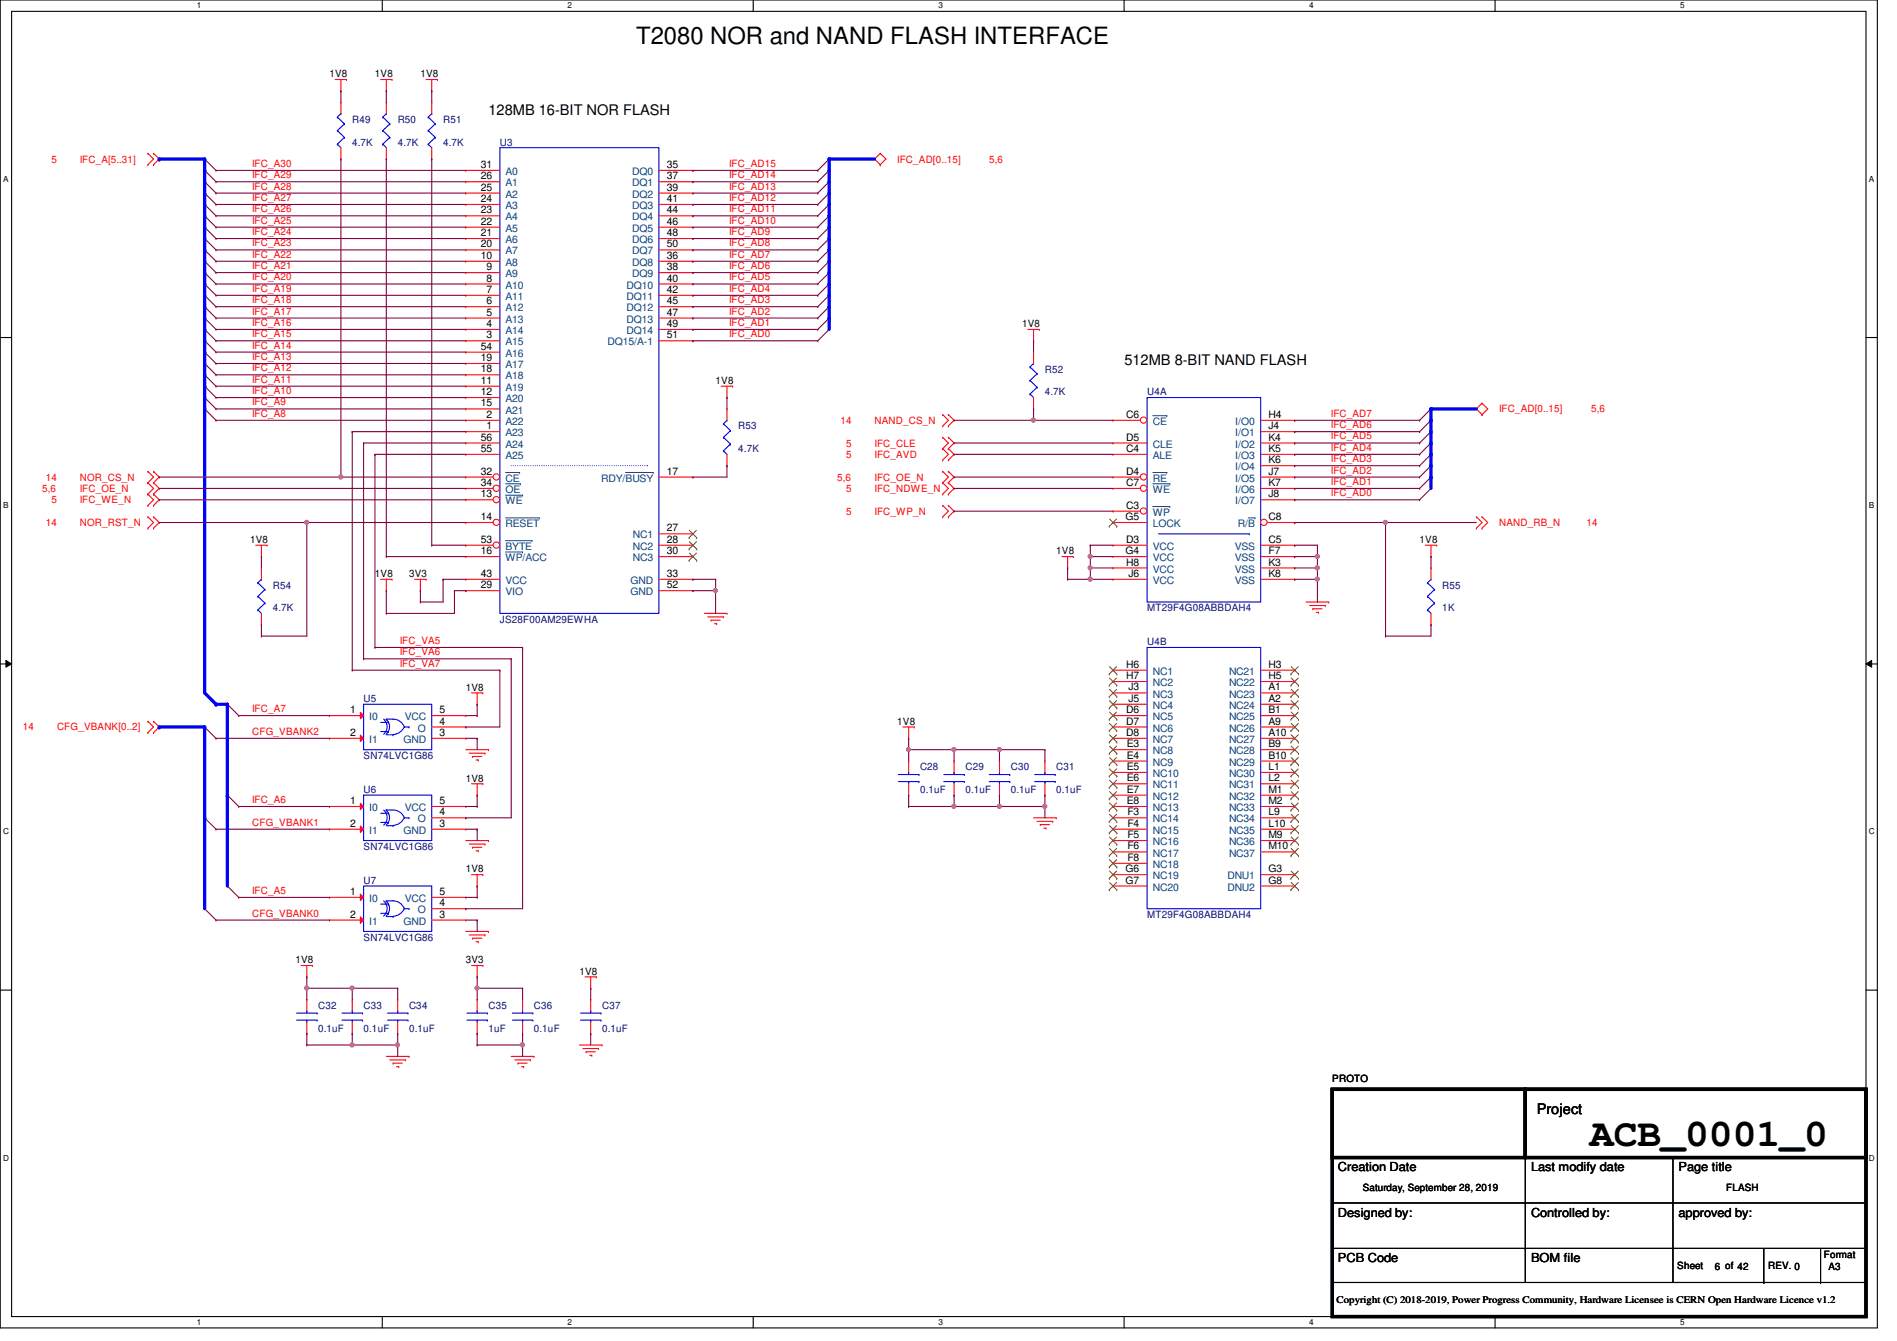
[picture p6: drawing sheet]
<svg xmlns="http://www.w3.org/2000/svg" width="297mm" height="210mm" viewBox="0 0 297 210" stroke-linecap="round" stroke-linejoin="round" font-family="sans-serif">
<defs><g id="words">
<text font-size="6.2" x="249" y="179.5">ACB_0001_0</text>
<text font-size="3.7" x="99.6" y="6.9">T2080 NOR and NAND FLASH INTERFACE</text>
<g font-size="2.3">
<text x="76.5" y="18.1">128MB 16-BIT NOR FLASH</text>
<text x="176.1" y="57.2">512MB 8-BIT NAND FLASH</text>
<text x="240.6" y="174.4">Project</text>
</g>
<g font-size="1.9">
<text x="209.5" y="183.3">Creation Date</text>
<text x="239.7" y="183.3">Last modify date</text>
<text x="262.8" y="183.3">Page title</text>
<text x="209.5" y="190.4">Designed by:</text>
<text x="239.7" y="190.4">Controlled by:</text>
<text x="262.8" y="190.4">approved by:</text>
<text x="209.5" y="197.5">PCB Code</text>
<text x="239.7" y="197.5">BOM file</text>
</g>
<g font-size="1.6">
<text x="51.6" y="12.1">1V8</text>
<text x="58.7" y="12.1">1V8</text>
<text x="65.8" y="12.1">1V8</text>
<text x="75.3" y="26.3">31</text>
<text x="75.3" y="28.1">26</text>
<text x="75.3" y="29.8">25</text>
<text x="104.4" y="26.3">35</text>
<text x="104.4" y="28.1">37</text>
<text x="104.4" y="29.8">39</text>
<text x="75.3" y="31.6">24</text>
<text x="75.3" y="33.4">23</text>
<text x="75.3" y="35.2">22</text>
<text x="104.4" y="31.6">41</text>
<text x="104.4" y="33.4">44</text>
<text x="104.4" y="35.2">46</text>
<text x="75.3" y="37">21</text>
<text x="75.3" y="38.7">20</text>
<text x="75.3" y="40.5">10</text>
<text x="104.4" y="37">48</text>
<text x="104.4" y="38.7">50</text>
<text x="104.4" y="40.5">36</text>
<text x="76.2" y="42.3">9</text>
<text x="76.2" y="44.1">8</text>
<text x="76.2" y="45.8">7</text>
<text x="76.2" y="47.6">6</text>
<text x="104.4" y="42.3">38</text>
<text x="104.4" y="44.1">40</text>
<text x="104.4" y="45.8">42</text>
<text x="104.4" y="47.6">45</text>
<text x="76.2" y="49.4">5</text>
<text x="76.2" y="51.2">4</text>
<text x="76.2" y="53">3</text>
<text x="104.4" y="49.4">47</text>
<text x="104.4" y="51.2">49</text>
<text x="104.4" y="53">51</text>
<text x="160.1" y="51.2">1V8</text>
<text x="75.3" y="54.7">54</text>
<text x="75.3" y="56.5">19</text>
<text x="75.3" y="58.3">18</text>
<text x="75.3" y="60.1">11</text>
<text x="75.3" y="61.8">12</text>
<text x="75.3" y="63.6">15</text>
<text x="76.2" y="65.4">2</text>
<text x="112.1" y="60.1">1V8</text>
<text x="176.4" y="65.4">C6</text>
<text x="198.6" y="65.4">H4</text>
<text x="75.3" y="69">56</text>
<text x="75.3" y="70.7">55</text>
<text x="76.2" y="67.2">1</text>
<text x="176.4" y="69">D5</text>
<text x="176.4" y="70.7">C4</text>
<text x="198.6" y="67.2">J4</text>
<text x="198.6" y="69">K4</text>
<text x="198.6" y="70.7">K5</text>
<text x="75.3" y="74.3">32</text>
<text x="75.3" y="77.9">13</text>
<text x="75.3" y="76.1">34</text>
<text x="104.4" y="74.3">17</text>
<text x="176.4" y="74.3">D4</text>
<text x="176.4" y="76.1">C7</text>
<text x="198.6" y="72.5">K6</text>
<text x="198.6" y="74.3">J7</text>
<text x="198.6" y="76.1">K7</text>
<text x="198.6" y="77.9">J8</text>
<text x="75.3" y="81.4">14</text>
<text x="104.4" y="83.2">27</text>
<text x="176.2" y="81.4">G5</text>
<text x="176.4" y="79.6">C3</text>
<text x="198.6" y="81.4">C8</text>
<text x="39.2" y="85">1V8</text>
<text x="75.3" y="85">53</text>
<text x="75.3" y="86.7">16</text>
<text x="104.4" y="85">28</text>
<text x="104.4" y="86.7">30</text>
<text x="165.4" y="86.8">1V8</text>
<text x="176.2" y="86.7">G4</text>
<text x="176.4" y="88.5">H8</text>
<text x="176.4" y="85">D3</text>
<text x="198.6" y="88.5">K3</text>
<text x="198.6" y="86.7">F7</text>
<text x="198.6" y="85">C5</text>
<text x="222.3" y="85">1V8</text>
<text x="58.7" y="90.3">1V8</text>
<text x="64" y="90.3">3V3</text>
<text x="75.3" y="92.1">29</text>
<text x="75.3" y="90.3">43</text>
<text x="104.4" y="90.3">33</text>
<text x="104.4" y="92.1">52</text>
<text x="176.7" y="90.3">J6</text>
<text x="198.6" y="90.3">K8</text>
<text x="176.4" y="104.5">H6</text>
<text x="176.4" y="106.3">H7</text>
<text x="198.6" y="104.5">H3</text>
<text x="198.6" y="106.3">H5</text>
<text x="54.8" y="111.6">1</text>
<text x="68.8" y="113.4">4</text>
<text x="68.8" y="111.6">5</text>
<text x="72.9" y="108.1">1V8</text>
<text x="140.5" y="113.5">1V8</text>
<text x="176.4" y="111.6">D6</text>
<text x="176.4" y="113.4">D7</text>
<text x="176.7" y="108.1">J3</text>
<text x="176.7" y="109.9">J5</text>
<text x="198.6" y="108.1">A1</text>
<text x="198.6" y="109.9">A2</text>
<text x="198.6" y="111.6">B1</text>
<text x="198.6" y="113.4">A9</text>
<text x="54.8" y="115.2">2</text>
<text x="68.8" y="115.2">3</text>
<text x="176.4" y="115.2">D8</text>
<text x="176.4" y="117">E3</text>
<text x="176.4" y="118.7">E4</text>
<text x="198.6" y="115.2">A10</text>
<text x="198.6" y="117">B9</text>
<text x="198.6" y="118.7">B10</text>
<text x="54.8" y="125.9">1</text>
<text x="68.8" y="125.9">5</text>
<text x="72.9" y="122.3">1V8</text>
<text x="176.4" y="120.5">E5</text>
<text x="176.4" y="122.3">E6</text>
<text x="176.4" y="124.1">E7</text>
<text x="176.4" y="125.9">E8</text>
<text x="198.6" y="120.5">L1</text>
<text x="198.6" y="122.3">L2</text>
<text x="198.6" y="124.1">M1</text>
<text x="198.6" y="125.9">M2</text>
<text x="54.8" y="129.4">2</text>
<text x="68.8" y="127.6">4</text>
<text x="68.8" y="129.4">3</text>
<text x="176.5" y="127.6">F3</text>
<text x="176.5" y="129.4">F4</text>
<text x="176.5" y="131.2">F5</text>
<text x="198.6" y="127.6">L9</text>
<text x="198.6" y="129.4">L10</text>
<text x="198.6" y="131.2">M9</text>
<text x="72.9" y="136.6">1V8</text>
<text x="176.2" y="136.5">G6</text>
<text x="176.5" y="133">F6</text>
<text x="176.5" y="134.7">F8</text>
<text x="198.6" y="136.5">G3</text>
<text x="198.6" y="133">M10</text>
<text x="54.8" y="140.1">1</text>
<text x="54.8" y="143.6">2</text>
<text x="68.8" y="141.9">4</text>
<text x="68.8" y="140.1">5</text>
<text x="68.8" y="143.6">3</text>
<text x="176.2" y="138.3">G7</text>
<text x="198.6" y="138.3">G8</text>
<text x="46.3" y="150.8">1V8</text>
<text x="72.9" y="150.8">3V3</text>
<text x="90.7" y="152.6">1V8</text>
<text x="208.6" y="169.3">PROTO</text>
<text x="213.4" y="186.4">Saturday, September 28, 2019</text>
<text x="270.3" y="186.4">FLASH</text>
<text x="285.6" y="196.8">Format</text>
<text x="209.3" y="203.9">Copyright (C) 2018-2019, Power Progress Community, Hardware Licensee is CERN Open Hardware Licence v1.2</text>
<text x="262.6" y="198.6">Sheet</text>
<text x="268.5" y="198.8">6 of 42</text>
<text x="276.9" y="198.6">REV. 0</text>
<text x="286.3" y="198.8">A3</text>
</g>
<g font-size="1.6" fill="#00007f">
<text x="55.2" y="19.2">R49</text>
<text x="55.2" y="22.8">4.7K</text>
<text x="62.3" y="19.2">R50</text>
<text x="62.3" y="22.8">4.7K</text>
<text x="69.4" y="19.2">R51</text>
<text x="69.4" y="22.8">4.7K</text>
<text x="78.3" y="22.8">U3</text>
<text x="163.6" y="58.3">R52</text>
<text x="163.6" y="61.9">4.7K</text>
<text x="179.6" y="61.9">U4A</text>
<text x="115.6" y="67.2">R53</text>
<text x="115.6" y="70.8">4.7K</text>
<text x="42.7" y="92.1">R54</text>
<text x="42.7" y="95.7">4.7K</text>
<text x="179.6" y="95.7">MT29F4G08ABBDAH4</text>
<text x="225.8" y="92.1">R55</text>
<text x="225.8" y="95.7">1K</text>
<text x="78.3" y="97.5">JS28F00AM29EWHA</text>
<text x="179.6" y="101">U4B</text>
<text x="56.9" y="109.9">U5</text>
<text x="56.9" y="118.8">SN74LVC1G86</text>
<text x="56.9" y="124.1">U6</text>
<text x="144.1" y="120.6">C28</text>
<text x="144.1" y="124.1">0.1uF</text>
<text x="151.2" y="120.6">C29</text>
<text x="151.2" y="124.1">0.1uF</text>
<text x="158.3" y="120.6">C30</text>
<text x="158.3" y="124.1">0.1uF</text>
<text x="165.4" y="120.6">C31</text>
<text x="165.4" y="124.1">0.1uF</text>
<text x="56.9" y="133">SN74LVC1G86</text>
<text x="56.9" y="138.3">U7</text>
<text x="179.6" y="143.7">MT29F4G08ABBDAH4</text>
<text x="56.9" y="147.2">SN74LVC1G86</text>
<text x="49.8" y="157.9">C32</text>
<text x="49.8" y="161.5">0.1uF</text>
<text x="56.9" y="157.9">C33</text>
<text x="56.9" y="161.5">0.1uF</text>
<text x="64" y="157.9">C34</text>
<text x="64" y="161.5">0.1uF</text>
<text x="76.5" y="157.9">C35</text>
<text x="76.5" y="161.5">1uF</text>
<text x="83.6" y="157.9">C36</text>
<text x="83.6" y="161.5">0.1uF</text>
<text x="94.3" y="157.9">C37</text>
<text x="94.3" y="161.5">0.1uF</text>
</g>
<g font-size="1.6" fill="#f00">
<text x="8" y="25.4">5</text>
<text x="12.5" y="25.4">IFC_A[5..31]</text>
<text x="39.5" y="29.7">IFC_A28</text>
<text x="39.5" y="27.9">IFC_A29</text>
<text x="39.5" y="26.1">IFC_A30</text>
<text x="114.2" y="29.7">IFC_AD13</text>
<text x="114.2" y="27.9">IFC_AD14</text>
<text x="114.2" y="26.1">IFC_AD15</text>
<text x="140.5" y="25.4">IFC_AD[0..15]</text>
<text x="154.9" y="25.4">5,6</text>
<text x="39.5" y="35">IFC_A25</text>
<text x="39.5" y="33.2">IFC_A26</text>
<text x="39.5" y="31.5">IFC_A27</text>
<text x="114.2" y="35">IFC_AD10</text>
<text x="114.2" y="33.2">IFC_AD11</text>
<text x="114.2" y="31.5">IFC_AD12</text>
<text x="39.5" y="40.3">IFC_A22</text>
<text x="39.5" y="38.6">IFC_A23</text>
<text x="39.5" y="36.8">IFC_A24</text>
<text x="114.2" y="40.3">IFC_AD7</text>
<text x="114.2" y="38.6">IFC_AD8</text>
<text x="114.2" y="36.8">IFC_AD9</text>
<text x="39.5" y="47.5">IFC_A18</text>
<text x="39.5" y="45.7">IFC_A19</text>
<text x="39.5" y="43.9">IFC_A20</text>
<text x="39.5" y="42.1">IFC_A21</text>
<text x="114.2" y="47.5">IFC_AD3</text>
<text x="114.2" y="45.7">IFC_AD4</text>
<text x="114.2" y="43.9">IFC_AD5</text>
<text x="114.2" y="42.1">IFC_AD6</text>
<text x="39.5" y="52.8">IFC_A15</text>
<text x="39.5" y="51">IFC_A16</text>
<text x="39.5" y="49.2">IFC_A17</text>
<text x="114.2" y="52.8">IFC_AD0</text>
<text x="114.2" y="51">IFC_AD1</text>
<text x="114.2" y="49.2">IFC_AD2</text>
<text x="39.5" y="59.9">IFC_A11</text>
<text x="39.5" y="58.1">IFC_A12</text>
<text x="39.5" y="56.3">IFC_A13</text>
<text x="39.5" y="54.6">IFC_A14</text>
<text x="39.5" y="65.2">IFC_A8</text>
<text x="39.5" y="63.5">IFC_A9</text>
<text x="39.5" y="61.7">IFC_A10</text>
<text x="208.4" y="65.2">IFC_AD7</text>
<text x="234.7" y="64.6">IFC_AD[0..15]</text>
<text x="249.1" y="64.6">5,6</text>
<text x="131.6" y="66.3">14</text>
<text x="132.5" y="71.7">5</text>
<text x="132.5" y="69.9">5</text>
<text x="136.9" y="71.7">IFC_AVD</text>
<text x="136.9" y="66.3">NAND_CS_N</text>
<text x="136.9" y="69.9">IFC_CLE</text>
<text x="208.4" y="70.6">IFC_AD4</text>
<text x="208.4" y="68.8">IFC_AD5</text>
<text x="208.4" y="67">IFC_AD6</text>
<text x="6.6" y="77">5,6</text>
<text x="7.2" y="75.2">14</text>
<text x="12.5" y="75.2">NOR_CS_N</text>
<text x="12.5" y="77">IFC_OE_N</text>
<text x="131.1" y="75.2">5,6</text>
<text x="132.5" y="77">5</text>
<text x="136.9" y="75.2">IFC_OE_N</text>
<text x="136.9" y="77">IFC_NDWE_N</text>
<text x="208.4" y="77.7">IFC_AD0</text>
<text x="208.4" y="75.9">IFC_AD1</text>
<text x="208.4" y="74.1">IFC_AD2</text>
<text x="208.4" y="72.3">IFC_AD3</text>
<text x="7.2" y="82.3">14</text>
<text x="8" y="78.8">5</text>
<text x="12.5" y="78.8">IFC_WE_N</text>
<text x="12.5" y="82.3">NOR_RST_N</text>
<text x="132.5" y="80.6">5</text>
<text x="136.9" y="80.6">IFC_WP_N</text>
<text x="234.7" y="82.3">NAND_RB_N</text>
<text x="248.4" y="82.3">14</text>
<text x="62.6" y="100.8">IFC_VA5</text>
<text x="62.6" y="104.4">IFC_VA7</text>
<text x="62.6" y="102.6">IFC_VA6</text>
<text x="39.5" y="111.5">IFC_A7</text>
<text x="3.6" y="114.3">14</text>
<text x="8.9" y="114.3">CFG_VBANK[0..2]</text>
<text x="39.5" y="115">CFG_VBANK2</text>
<text x="39.5" y="125.7">IFC_A6</text>
<text x="39.5" y="129.2">CFG_VBANK1</text>
<text x="39.5" y="143.5">CFG_VBANK0</text>
<text x="39.5" y="139.9">IFC_A5</text>
</g>
<g font-size="1.6" fill="#00407f">
<text x="79.2" y="27.4">A0</text>
<text x="79.2" y="29.2">A1</text>
<text x="99" y="27.4">DQ0</text>
<text x="99" y="29.2">DQ1</text>
<text x="79.2" y="30.9">A2</text>
<text x="79.2" y="32.7">A3</text>
<text x="79.2" y="34.5">A4</text>
<text x="99" y="30.9">DQ2</text>
<text x="99" y="32.7">DQ3</text>
<text x="99" y="34.5">DQ4</text>
<text x="79.2" y="36.3">A5</text>
<text x="79.2" y="38.1">A6</text>
<text x="79.2" y="39.8">A7</text>
<text x="79.2" y="41.6">A8</text>
<text x="99" y="36.3">DQ5</text>
<text x="99" y="38.1">DQ6</text>
<text x="99" y="39.8">DQ7</text>
<text x="99" y="41.6">DQ8</text>
<text x="79.2" y="43.4">A9</text>
<text x="79.2" y="45.2">A10</text>
<text x="79.2" y="46.9">A11</text>
<text x="98.1" y="45.2">DQ10</text>
<text x="98.1" y="46.9">DQ11</text>
<text x="99" y="43.4">DQ9</text>
<text x="79.2" y="48.7">A12</text>
<text x="79.2" y="50.5">A13</text>
<text x="79.2" y="52.3">A14</text>
<text x="98.1" y="48.7">DQ12</text>
<text x="98.1" y="50.5">DQ13</text>
<text x="98.1" y="52.3">DQ14</text>
<text x="79.2" y="54.1">A15</text>
<text x="79.2" y="55.8">A16</text>
<text x="79.2" y="57.6">A17</text>
<text x="79.2" y="59.4">A18</text>
<text x="95.1" y="54.1">DQ15/A-1</text>
<text x="79.2" y="61.2">A19</text>
<text x="79.2" y="62.9">A20</text>
<text x="79.2" y="64.7">A21</text>
<text x="79.2" y="66.5">A22</text>
<text x="79.2" y="68.3">A23</text>
<text x="79.2" y="70.1">A24</text>
<text x="79.2" y="71.8">A25</text>
<text x="180.5" y="70.1">CLE</text>
<text x="180.5" y="71.8">ALE</text>
<text x="180.5" y="66.5">CE</text>
<text x="193.4" y="66.5">I/O0</text>
<text x="193.4" y="68.3">I/O1</text>
<text x="193.4" y="70.1">I/O2</text>
<text x="193.4" y="71.8">I/O3</text>
<text x="79.2" y="75.4">CE</text>
<text x="79.2" y="77.2">OE</text>
<text x="94.1" y="75.4">RDY/BUSY</text>
<text x="180.5" y="75.4">RE</text>
<text x="180.5" y="77.2">WE</text>
<text x="193.4" y="73.6">I/O4</text>
<text x="193.4" y="75.4">I/O5</text>
<text x="193.4" y="77.2">I/O6</text>
<text x="79.2" y="82.5">RESET</text>
<text x="79.2" y="79">WE</text>
<text x="180.5" y="80.7">WP</text>
<text x="180.5" y="82.5">LOCK</text>
<text x="193.4" y="79">I/O7</text>
<text x="193.8" y="82.5">R/B</text>
<text x="79.2" y="86.1">BYTE</text>
<text x="79.2" y="87.8">WP/ACC</text>
<text x="99.1" y="86.1">NC2</text>
<text x="99.1" y="84.3">NC1</text>
<text x="99.1" y="87.8">NC3</text>
<text x="180.5" y="89.6">VCC</text>
<text x="180.5" y="87.8">VCC</text>
<text x="180.5" y="86.1">VCC</text>
<text x="193.3" y="89.6">VSS</text>
<text x="193.3" y="87.8">VSS</text>
<text x="193.3" y="86.1">VSS</text>
<text x="79.2" y="93.2">VIO</text>
<text x="79.2" y="91.4">VCC</text>
<text x="98.7" y="91.4">GND</text>
<text x="98.7" y="93.2">GND</text>
<text x="180.5" y="91.4">VCC</text>
<text x="193.3" y="91.4">VSS</text>
<text x="180.5" y="105.6">NC1</text>
<text x="180.5" y="107.4">NC2</text>
<text x="192.4" y="105.6">NC21</text>
<text x="192.4" y="107.4">NC22</text>
<text x="57.8" y="112.7">I0</text>
<text x="63.4" y="112.7">VCC</text>
<text x="180.5" y="109.2">NC3</text>
<text x="180.5" y="111">NC4</text>
<text x="180.5" y="112.7">NC5</text>
<text x="192.4" y="109.2">NC23</text>
<text x="192.4" y="111">NC24</text>
<text x="192.4" y="112.7">NC25</text>
<text x="57.8" y="116.3">I1</text>
<text x="63.2" y="116.3">GND</text>
<text x="65.4" y="114.5">O</text>
<text x="180.5" y="114.5">NC6</text>
<text x="180.5" y="116.3">NC7</text>
<text x="180.5" y="118.1">NC8</text>
<text x="180.5" y="119.8">NC9</text>
<text x="192.4" y="114.5">NC26</text>
<text x="192.4" y="116.3">NC27</text>
<text x="192.4" y="118.1">NC28</text>
<text x="192.4" y="119.8">NC29</text>
<text x="180.5" y="121.6">NC10</text>
<text x="180.5" y="123.4">NC11</text>
<text x="180.5" y="125.2">NC12</text>
<text x="192.4" y="121.6">NC30</text>
<text x="192.4" y="123.4">NC31</text>
<text x="192.4" y="125.2">NC32</text>
<text x="57.8" y="127">I0</text>
<text x="57.8" y="130.5">I1</text>
<text x="63.2" y="130.5">GND</text>
<text x="63.4" y="127">VCC</text>
<text x="65.4" y="128.7">O</text>
<text x="180.5" y="127">NC13</text>
<text x="180.5" y="128.7">NC14</text>
<text x="180.5" y="130.5">NC15</text>
<text x="192.4" y="127">NC33</text>
<text x="192.4" y="128.7">NC34</text>
<text x="192.4" y="130.5">NC35</text>
<text x="180.5" y="132.3">NC16</text>
<text x="180.5" y="134.1">NC17</text>
<text x="180.5" y="135.8">NC18</text>
<text x="180.5" y="137.6">NC19</text>
<text x="192.2" y="137.6">DNU1</text>
<text x="192.4" y="132.3">NC36</text>
<text x="192.4" y="134.1">NC37</text>
<text x="57.8" y="141.2">I0</text>
<text x="63.4" y="141.2">VCC</text>
<text x="65.4" y="143">O</text>
<text x="180.5" y="139.4">NC20</text>
<text x="192.2" y="139.4">DNU2</text>
<text x="57.8" y="144.7">I1</text>
<text x="63.2" y="144.7">GND</text>
</g>
<g font-size="1.3">
<text x="30.8" y="1.3">1</text>
<text x="88.9" y="1.3">2</text>
<text x="146.9" y="1.3">3</text>
<text x="205" y="1.3">4</text>
<text x="263.1" y="1.3">5</text>
<text x=".5" y="28.4">A</text>
<text x="292.6" y="28.4">A</text>
<text x=".5" y="79.5">B</text>
<text x="292.6" y="79.5">B</text>
<text x=".5" y="130.6">C</text>
<text x="292.6" y="130.6">C</text>
<text x=".5" y="181.7">D</text>
<text x="292.6" y="181.7">D</text>
<text x="30.8" y="207.4">1</text>
<text x="88.9" y="207.4">2</text>
<text x="146.9" y="207.4">3</text>
<text x="205" y="207.4">4</text>
<text x="263.1" y="207.4">5</text>
</g>
</g></defs>
<path d="M0 0h294v207.9h-294zM1.8 1.8h290.4v204.3h-290.4z" fill="none" stroke="#000" stroke-width=".17"/>
<g fill="#fff">
<path d="M30.8 .2h.7v1.4h-.7z"/>
<path d="M30.8 206.2h.7v1.4h-.7z"/>
</g>
<path d="M59.9 0v1.8M59.9 206.1v1.8" fill="none" stroke="#000" stroke-width=".17"/>
<g fill="#fff">
<path d="M88.9 .2h.6v1.4h-.6z"/>
<path d="M88.9 206.2h.6v1.4h-.6z"/>
</g>
<path d="M117.9 0v1.8M117.9 206.1v1.8" fill="none" stroke="#000" stroke-width=".17"/>
<g fill="#fff">
<path d="M146.9 .2h.7v1.4h-.7z"/>
<path d="M146.9 206.2h.7v1.4h-.7z"/>
</g>
<path d="M176 0v1.8M176 206.1v1.8" fill="none" stroke="#000" stroke-width=".17"/>
<g fill="#fff">
<path d="M205 .2h.7v1.4h-.7z"/>
<path d="M205 206.2h.7v1.4h-.7z"/>
</g>
<path d="M234.1 0v1.8M234.1 206.1v1.8" fill="none" stroke="#000" stroke-width=".17"/>
<g fill="#fff">
<path d="M263.1 .2h.7v1.4h-.7z"/>
<path d="M263.1 206.2h.7v1.4h-.7z"/>
<path d="M.5 27.3h.8v1.4h-.8z"/>
<path d="M292.6 27.3h.9v1.4h-.9z"/>
<path d="M.5 78.4h.8v1.4h-.8z"/>
<path d="M292.6 78.4h.9v1.4h-.9z"/>
</g>
<path d="M0 52.8h1.8M292.2 52.8h1.8" fill="none" stroke="#000" stroke-width=".17"/>
<g fill="#fff">
<path d="M.5 129.5h.9v1.4h-.9z"/>
<path d="M292.6 129.5h.9v1.4h-.9z"/>
</g>
<path d="M0 103.9h1.8M292.2 103.9h1.8" fill="none" stroke="#000" stroke-width=".17"/>
<path d="M.9 103.4l.9 .5-.9 .5zM292.2 103.9l.9-.5v1z" fill="#000"/>
<path d="M.9 103.4l.9 .5-.9 .5zM292.2 103.9l.9-.5v1z" fill="none" stroke="#000" stroke-width=".16"/>
<g fill="#fff">
<path d="M.5 180.5h.9v1.4h-.9z"/>
<path d="M292.6 180.5h.9v1.4h-.9z"/>
</g>
<g fill="none" stroke="#000" stroke-width=".17">
<path d="M0 155h1.8M292.2 155h1.8M208.6 170.5h8.9M217.5 170.5h.1M208.6 188.3h83.6M208.6 195.4h83.6M238.8 188.3h.1M238.8 195.4h.1M238.8 195.4v5.3h-30.2M238.8 181.2v14.2M262 188.3h.1M262 195.4h.1"/>
<path d="M262 195.4v5.3h-23.2M262 181.2v14.2M276.2 195.4v5.3M285.1 195.4v5.3M292.2 188.3h.1M292.2 195.4h.1M262 200.7h30.2M276.2 200.7h.1M285.1 200.7h.1M292.2 200.7h.1"/>
</g>
<g fill="none" stroke="#f00" stroke-width=".17">
<path d="M52.5 12.4h1.8M53.4 14.2h.1M53.4 12.4v1.8M54.3 12.4h.1M59.6 12.4h1.8M60.5 14.2h.1M60.5 12.4v1.8M61.4 12.4h.1M66.7 12.4h1.8M67.6 14.2h.1M67.6 12.4v1.8M68.5 12.4h.1"/>
<path d="M23.2 25.8h.1M23.2 24h.1M23.2 24l.8 .9-.8 .9M24 24h.1M24 25.8h.1M24 24l.9 .9-.9 .9M72.9 26.7h.1M72.9 28.4h.1M72.9 30.2h.1M72.9 32h.1M72.9 33.8h.1M72.9 35.6h.1"/>
<path d="M72.9 37.3h.1M72.9 39.1h.1M72.9 26.7h5.4M72.9 28.4h5.4M72.9 30.2h5.4M72.9 32h5.4M72.9 33.8h5.4M72.9 35.6h5.4M72.9 37.3h5.4M72.9 39.1h5.4M136.9 24.9h.1M136.9 24.9l.9 .9"/>
<path d="M137.8 24h.1M137.8 25.8h.1M137.8 24l.9 .9-.9 .9M137.8 24l-.9 .9M72.9 40.9h.1M72.9 42.7h.1M72.9 44.4h.1M72.9 46.2h.1M72.9 48h.1M72.9 49.8h.1M72.9 51.6h.1M72.9 53.3h.1"/>
<path d="M72.9 55.1h.1M72.9 56.9h.1M72.9 58.7h.1M72.9 51.6h5.4M72.9 40.9h5.4M72.9 42.7h5.4M72.9 44.4h5.4M72.9 46.2h5.4M72.9 48h5.4M72.9 49.8h5.4M72.9 53.3h5.4M72.9 55.1h5.4"/>
<path d="M72.9 56.9h5.4M72.9 58.7h5.4M160.9 51.6h1.8M161.8 53.3h.1M161.8 51.6v1.7M162.7 51.6h.1M23.2 75.6h.1M23.2 73.8h.1M23.2 77.3h.1M23.2 79.1h.1M23.2 73.8l.8 .9-.8 .9M23.2 75.6l.8 .9-.8 .8"/>
<path d="M23.2 77.3l.8 .9-.8 .9M24 73.8h.1M24 75.6h.1M24 77.3h.1M24 79.1h.1M24 73.8l.9 .9-.9 .9M24 75.6l.9 .9-.9 .8M24 77.3l.9 .9-.9 .9M72.9 60.5h.1M72.9 62.2h.1M72.9 64h.1M72.9 65.8h.1"/>
<path d="M72.9 67.6h.1M72.9 69.3h.1M72.9 60.5h5.4M72.9 62.2h5.4M72.9 64h5.4M72.9 65.8h5.4M72.9 67.6h5.4M72.9 69.3h5.4M112.9 60.5h1.8M113.8 62.2h.1M113.8 60.5v1.7M114.7 60.5h.1"/>
<path d="M147.6 72h.1M147.6 70.2h.1M147.6 66.7h.1M147.6 64.9h.1M147.6 68.5h.1M147.6 75.6h.1M147.6 73.8h.1M147.6 79.1h.1M147.6 77.3h.1M147.6 70.2l.9 .9-.9 .9M147.6 64.9l.9 .9-.9 .9M147.6 68.5l.9 .8-.9 .9"/>
<path d="M147.6 73.8l.9 .9-.9 .9M147.6 79.1l.9 .9-.9 .9M147.6 75.6l.9 .9-.9 .8M148.5 70.2h.1M148.5 72h.1M148.5 64.9h.1M148.5 66.7h.1M148.5 68.5h.1M148.5 73.8h.1M148.5 75.6h.1M148.5 79.1h.1M148.5 77.3h.1"/>
<path d="M148.5 70.2l.9 .9-.9 .9M148.5 64.9l.9 .9-.9 .9M148.5 68.5l.9 .8-.9 .9M148.5 73.8l.9 .9-.9 .9M148.5 79.1l.9 .9-.9 .9M148.5 75.6l.9 .9-.9 .8M231.2 64h.1M231.2 64l.9 .9M232.1 63.1h.1M232.1 64.9h.1M232.1 63.1l.9 .9-.9 .9M232.1 63.1l-.9 .9"/>
<path d="M23.2 82.7h.1M23.2 80.9h.1M23.2 80.9l.8 .9-.8 .9M24 80.9h.1M24 82.7h.1M24 80.9l.9 .9-.9 .9M40 85.3h1.8M40.9 87.1h.1M40.9 85.3v1.8M41.8 85.3h.1M59.6 90.7h1.8M60.5 92.5h.1"/>
<path d="M60.5 90.7v1.8M61.4 90.7h.1M64.9 90.7h1.8M65.8 92.5h.1M65.8 90.7v1.8M66.7 90.7h.1M110.3 96h3.5M110.8 96.6h2.5M111.3 97.1h.1M111.3 97.1h1.5M111.9 97.6h.3M112.2 97.6h.1"/>
<path d="M113.3 96.6h.1M113.8 96h.1M147.6 80.9h.1M148.5 80.9h.1M166.3 87.1h1.8M167.2 88.9h.1M167.2 87.1v1.8M168.1 87.1h.1M204.5 94.2h3.6M205.1 94.8h2.4M205.6 95.3h.1M205.6 95.3h1.4"/>
<path d="M206.1 95.8h.4M206.5 95.8h.1M207.5 94.8h.1M208.1 94.2h.1M223.2 85.3h1.8M224.1 87.1h.1M224.1 85.3v1.8M225 85.3h.1M231.2 80.9h.1M231.2 82.7h.1M231.2 80.9l.9 .9-.9 .9M232.1 80.9h.1"/>
<path d="M232.1 82.7h.1M232.1 80.9l.9 .9-.9 .9M23.2 114.7h.1M23.2 112.9h.1M23.2 112.9l.8 .9-.8 .9M24 112.9h.1M24 114.7h.1M24 112.9l.9 .9-.9 .9M72.9 117.3h3.6M73.5 117.9h2.4M73.8 108.5h1.8M74 118.4h.1"/>
<path d="M74 118.4h1.4M74.5 119h.4M74.7 110.2h.1M74.7 108.5v1.7M74.9 119h.1M75.6 108.5h.1M75.9 117.9h.1M76.5 117.3h.1M141.4 113.8h1.8M142.3 115.6h.1M142.3 119.1h.1M142.3 113.8v1.8"/>
<path d="M142.3 119.1v1.8M143.2 113.8h.1M72.9 131.6h3.6M73.5 132.1h2.4M73.8 122.7h1.8M73.8 136.9h1.8M74 132.6h.1M74 132.6h1.4M74.5 133.2h.4M74.7 124.5h.1M74.7 138.7h.1M74.7 122.7v1.8"/>
<path d="M74.7 136.9v1.8M74.9 133.2h.1M75.6 122.7h.1M75.6 136.9h.1M75.9 132.1h.1M76.5 131.6h.1M142.3 124.5h.1M142.3 122.7v1.8M161.8 128h3.6M162.4 128.6h2.4M162.9 129.1h.1M162.9 129.1h1.4"/>
<path d="M163.4 129.6h.4M163.8 129.6h.1M164.8 128.6h.1M165.4 128h.1M47.2 151.1h1.7M48 152.9h.1M48 151.1v1.8M48.9 151.1h.1M72.9 145.8h3.6M73.5 146.3h2.4M73.8 151.1h1.8M74 146.9h.1"/>
<path d="M74 146.9h1.4M74.5 147.4h.4M74.7 152.9h.1M74.7 151.1v1.8M74.9 147.4h.1M75.6 151.1h.1M75.9 146.3h.1M76.5 145.8h.1M91.6 152.9h1.8M92.5 154.7h.1M92.5 152.9v1.8M93.4 152.9h.1"/>
<path d="M60.5 165.4h3.5M61 165.9h2.5M61.5 166.4h.1M61.5 166.4h1.5M62.1 167h.3M62.4 167h.1M63.5 165.9h.1M64 165.4h.1M80 165.4h3.6M80.6 165.9h2.5M81.1 166.4h.1M81.1 166.4h1.4"/>
<path d="M81.7 167h.3M82 167h.1M83.1 165.9h.1M83.6 165.4h.1M90.7 163.6h3.6M91.3 164.1h2.4M91.8 164.6h.1M91.8 164.6h1.4M92.3 165.2h.4M92.7 165.2h.1M93.7 164.1h.1M94.3 163.6h.1"/>
</g>
<g fill="none" stroke="#7f0040" stroke-width=".17">
<path d="M32 24.9h.1M32 26.7h.1M32 28.4h.1M32 30.2h.1M32 32h.1M32 33.8h.1M32 35.6h.1M32 37.3h.1M32 39.1h.1M32 24.9l1.8 1.8M32 26.7l1.8 1.7M32 28.4l1.8 1.8"/>
<path d="M32 30.2l1.8 1.8M32 32l1.8 1.8M32 33.8l1.8 1.8M32 35.6l1.8 1.7M32 37.3l1.8 1.8M32 39.1l1.8 1.8M128.1 28.4h.1M128.1 30.2h.1M128.1 32h.1M128.1 33.8h.1M128.1 35.6h.1M128.1 37.3h.1"/>
<path d="M128.1 39.1h.1M128.1 26.7h.1M129.8 26.7l-1.7 1.7M129.8 28.4l-1.7 1.8M129.8 30.2l-1.7 1.8M129.8 32l-1.7 1.8M129.8 33.8l-1.7 1.8M129.8 35.6l-1.7 1.7M129.8 39.1l-1.7 1.8M129.8 37.3l-1.7 1.8M129.8 24.9l-1.7 1.8M32 40.9h.1"/>
<path d="M32 42.7h.1M32 44.4h.1M32 46.2h.1M32 48h.1M32 49.8h.1M32 51.6h.1M32 53.3h.1M32 55.1h.1M32 56.9h.1M32 58.7h.1M32 40.9l1.8 1.8M32 42.7l1.8 1.7"/>
<path d="M32 44.4l1.8 1.8M32 46.2l1.8 1.8M32 48l1.8 1.8M32 49.8l1.8 1.8M32 51.6l1.8 1.7M32 53.3l1.8 1.8M32 55.1l1.8 1.8M32 56.9l1.8 1.8M32 58.7l1.8 1.8M128.1 40.9h.1M128.1 42.7h.1M128.1 44.4h.1"/>
<path d="M128.1 46.2h.1M128.1 48h.1M128.1 49.8h.1M128.1 53.3h.1M128.1 51.6h.1M129.8 40.9l-1.7 1.8M129.8 42.7l-1.7 1.7M129.8 44.4l-1.7 1.8M129.8 46.2l-1.7 1.8M129.8 48l-1.7 1.8M129.8 51.6l-1.7 1.7M129.8 49.8l-1.7 1.8"/>
<path d="M32 60.5h.1M32 62.2h.1M32 64h.1M32 60.5l1.8 1.7M32 62.2l1.8 1.8M32 64l1.8 1.8M222.3 67.6h.1M222.3 69.3h.1M222.3 71.1h.1M222.3 72.9h.1M222.3 74.7h.1M222.3 76.5h.1"/>
<path d="M222.3 78.2h.1M222.3 65.8h.1M224.1 65.8l-1.8 1.8M224.1 67.6l-1.8 1.7M224.1 69.3l-1.8 1.8M224.1 71.1l-1.8 1.8M224.1 72.9l-1.8 1.8M224.1 74.7l-1.8 1.8M224.1 76.5l-1.8 1.7M224.1 64l-1.8 1.8M32 113.8h.1M32 113.8l1.8 1.8"/>
<path d="M35.6 110.2h.1M35.6 110.2l1.8 1.8M32 128h.1M32 128l1.8 1.8M35.6 124.5h.1M35.6 138.7h.1M35.6 124.5l1.8 1.7M35.6 138.7l1.8 1.8M32 142.2h.1M32 142.2l1.8 1.8"/>
</g>
<path d="M208.6 170.5h30.2v10.7h-30.2zM208.6 170.5h83.6v35.6h-83.6zM238.8 170.5h53.4v10.7h-53.4z" fill="none" stroke="#000" stroke-width=".51"/>
<path d="M78.3 23.1h24.9v72.9h-24.9zM140.7 122.3h3.2M140.7 121.2h3.2M142.3 122.3h.1M142.3 120.9h.1M142.3 120.9v.3M142.3 122.3v.4M143.9 122.3h.1M143.9 121.2h.1" fill="none" stroke="#00f" stroke-width=".17"/>
<path d="M80 72.9h21.4M101.4 72.9h.1" fill="none" stroke="#00f" stroke-width=".17" stroke-dasharray="0 .3"/>
<circle cx="77.7" cy="74.6" r=".5" fill="#fff"/>
<g fill="none" stroke="#f00" stroke-width=".17">
<path d="M72.9 74.7h.1M72.9 74.7h4.3"/>
<circle cx="77.7" cy="74.6" r=".5"/>
</g>
<path d="M79.2 74h2.2M81.4 74h.1" fill="none" stroke="#00407f" stroke-width=".16"/>
<circle cx="77.7" cy="81.8" r=".5" fill="#fff"/>
<g fill="none" stroke="#f00" stroke-width=".17">
<path d="M72.9 81.8h.1M72.9 92.5h.1M72.9 81.8h4.3M72.9 92.5h5.4"/>
<circle cx="77.7" cy="81.8" r=".5"/>
</g>
<path d="M79.2 81.1h5.3M84.5 81.1h.1" fill="none" stroke="#00407f" stroke-width=".16"/>
<circle cx="77.7" cy="78.2" r=".5" fill="#fff"/>
<g fill="none" stroke="#f00" stroke-width=".17">
<path d="M72.9 78.2h.1M72.9 78.2h4.3"/>
<circle cx="77.7" cy="78.2" r=".5"/>
</g>
<path d="M79.2 77.5h2.6M81.8 77.5h.1" fill="none" stroke="#00407f" stroke-width=".16"/>
<circle cx="77.7" cy="76.4" r=".5" fill="#fff"/>
<g fill="none" stroke="#f00" stroke-width=".17">
<path d="M72.9 76.5h.1M72.9 76.5h4.3"/>
<circle cx="77.7" cy="76.4" r=".5"/>
</g>
<path d="M79.2 75.7h2.3M81.5 75.7h.1" fill="none" stroke="#00407f" stroke-width=".16"/>
<circle cx="77.7" cy="85.3" r=".5" fill="#fff"/>
<g fill="none" stroke="#f00" stroke-width=".17">
<path d="M53.4 16h.1M53.4 16v1.8M53.4 24.9h.1M53.4 23.1v1.8M103.2 26.7h5.3M103.2 28.4h5.3M103.2 30.2h5.3M103.2 32h5.3M103.2 33.8h5.3M103.2 35.6h5.3M103.2 37.3h5.3M103.2 39.1h5.3"/>
<path d="M108.5 26.7h.1M108.5 28.4h.1M108.5 30.2h.1M108.5 32h.1M108.5 33.8h.1M108.5 35.6h.1M108.5 37.3h.1M108.5 39.1h.1M103.2 40.9h5.3M103.2 42.7h5.3M103.2 44.4h5.3M103.2 46.2h5.3"/>
<path d="M103.2 48h5.3M103.2 49.8h5.3M103.2 51.6h5.3M103.2 53.3h5.3M108.5 40.9h.1M108.5 42.7h.1M108.5 44.4h.1M108.5 46.2h.1M108.5 48h.1M108.5 49.8h.1M108.5 51.6h.1M108.5 53.3h.1"/>
<path d="M72.9 71.1h.1M72.9 71.1h5.4M103.2 74.7h5.3M108.5 74.7h.1M174.3 69.3h.1M174.3 71.1h.1M174.3 71.1h5.3M174.3 69.3h5.3M72.9 85.3h.1M72.9 87.1h.1M72.9 90.7h.1M72.9 85.3h4.3"/>
<path d="M72.9 87.1h5.4M72.9 90.7h5.4M103.2 85.3h5.3M103.2 87.1h5.3M103.2 90.7h5.3M103.2 83.6h5.3M103.2 92.5h5.3M108.5 85.3h.1M108.5 83.6h.1M108.5 90.7h.1M108.5 92.5h.1M108.5 87.1h.1"/>
<path d="M163.6 119.1h.1M163.6 119.1v1.8M174.3 104.9h.1M174.3 106.7h.1M174.3 108.5h.1M174.3 110.2h.1M174.3 112h.1M174.3 113.8h.1M174.3 115.6h.1M174.3 117.3h.1M174.3 119.1h.1M174.3 104.9h5.3"/>
<path d="M174.3 106.7h5.3M174.3 108.5h5.3M174.3 110.2h5.3M174.3 112h5.3M174.3 113.8h5.3M174.3 115.6h5.3M174.3 117.3h5.3M174.3 119.1h5.3M197.4 104.9h5.3M197.4 106.7h5.3M197.4 108.5h5.3M197.4 110.2h5.3"/>
<path d="M197.4 112h5.3M197.4 113.8h5.3M197.4 115.6h5.3M197.4 117.3h5.3M197.4 119.1h5.3M202.7 104.9h.1M202.7 106.7h.1M202.7 108.5h.1M202.7 110.2h.1M202.7 112h.1M202.7 113.8h.1M202.7 115.6h.1"/>
<path d="M202.7 117.3h.1M202.7 119.1h.1M163.6 124.5h.1M163.6 122.7v1.8M174.3 120.9h.1M174.3 122.7h.1M174.3 124.5h.1M174.3 126.2h.1M174.3 128h.1M174.3 129.8h.1M174.3 131.6h.1M174.3 133.3h.1"/>
<path d="M174.3 135.1h.1M174.3 136.9h.1M174.3 138.7h.1M174.3 120.9h5.3M174.3 122.7h5.3M174.3 124.5h5.3M174.3 126.2h5.3M174.3 128h5.3M174.3 129.8h5.3M174.3 131.6h5.3M174.3 133.3h5.3M174.3 135.1h5.3"/>
<path d="M174.3 136.9h5.3M174.3 138.7h5.3M197.4 120.9h5.3M197.4 122.7h5.3M197.4 124.5h5.3M197.4 126.2h5.3M197.4 128h5.3M197.4 129.8h5.3M197.4 131.6h5.3M197.4 133.3h5.3M197.4 136.9h5.3M197.4 138.7h5.3"/>
<path d="M202.7 136.9h.1M202.7 138.7h.1M202.7 120.9h.1M202.7 122.7h.1M202.7 124.5h.1M202.7 126.2h.1M202.7 128h.1M202.7 129.8h.1M202.7 131.6h.1M202.7 133.3h.1"/>
<circle cx="77.7" cy="85.3" r=".5"/>
</g>
<path d="M98 74h4.3M102.3 74h.1M79.2 84.6h4.1M79.2 86.4h2.6M81.8 86.4h.1M83.3 84.6h.1" fill="none" stroke="#00407f" stroke-width=".16"/>
<g fill="none" stroke="#7f4000" stroke-width=".16">
<path d="M107.9 85.9h.1M107.9 84.2h.1M107.9 87.7h.1M107.9 84.8l1.2 1.1M107.9 83l1.2 1.2M107.9 86.6l1.2 1.1M109 84.8l-1.1 1.1M109 83l-1.1 1.2M109 86.6l-1.1 1.1M109.1 85.9h.1M109.1 84.2h.1M109.1 87.7h.1"/>
<path d="M173.7 105.5h.1M173.7 107.3h.1M173.7 109.1h.1M173.7 110.8h.1M173.7 112.6h.1M173.7 114.4h.1M173.7 116.2h.1M173.7 117.9h.1M173.7 119.7h.1M173.7 104.4l1.2 1.1M173.7 106.1l1.2 1.2M173.7 107.9l1.2 1.2"/>
<path d="M173.7 109.7l1.2 1.1M173.7 111.5l1.2 1.1M173.7 113.2l1.2 1.2M173.7 115l1.2 1.2M173.7 116.8l1.2 1.1M173.7 118.6l1.2 1.1M174.8 104.4l-1.1 1.1M174.8 106.1l-1.1 1.2M174.8 107.9l-1.1 1.2M174.8 109.7l-1.1 1.1M174.8 111.5l-1.1 1.1M174.8 113.2l-1.1 1.2"/>
<path d="M174.8 115l-1.1 1.2M174.8 116.8l-1.1 1.1M174.8 118.6l-1.1 1.1M174.9 105.5h.1M174.9 107.3h.1M174.9 109.1h.1M174.9 110.8h.1M174.9 112.6h.1M174.9 114.4h.1M174.9 116.2h.1M174.9 117.9h.1M174.9 119.7h.1"/>
<path d="M202.1 105.5h.1M202.1 107.3h.1M202.1 109.1h.1M202.1 110.8h.1M202.1 112.6h.1M202.1 114.4h.1M202.1 116.2h.1M202.1 117.9h.1M202.1 119.7h.1M202.2 104.4l1.1 1.1M202.2 106.1l1.1 1.2M202.2 107.9l1.1 1.2"/>
<path d="M202.2 109.7l1.1 1.1M202.2 111.5l1.1 1.1M202.2 113.2l1.1 1.2M202.2 115l1.1 1.2M202.2 116.8l1.1 1.1M202.2 118.6l1.1 1.1M203.3 104.4l-1.2 1.1M203.3 106.1l-1.2 1.2M203.3 107.9l-1.2 1.2M203.3 109.7l-1.2 1.1M203.3 111.5l-1.2 1.1M203.3 113.2l-1.2 1.2"/>
<path d="M203.3 115l-1.2 1.2M203.3 116.8l-1.2 1.1M203.3 118.6l-1.2 1.1M203.3 105.5h.1M203.3 107.3h.1M203.3 109.1h.1M203.3 110.8h.1M203.3 112.6h.1M203.3 114.4h.1M203.3 116.2h.1M203.3 117.9h.1M203.3 119.7h.1"/>
<path d="M173.7 121.5h.1M173.7 123.3h.1M173.7 125.1h.1M173.7 126.8h.1M173.7 128.6h.1M173.7 130.4h.1M173.7 132.2h.1M173.7 133.9h.1M173.7 135.7h.1M173.7 137.5h.1M173.7 139.3h.1M173.7 120.4l1.2 1.1"/>
<path d="M173.7 122.1l1.2 1.2M173.7 123.9l1.2 1.2M173.7 125.7l1.2 1.1M173.7 127.5l1.2 1.1M173.7 129.2l1.2 1.2M173.7 131l1.2 1.2M173.7 132.8l1.2 1.1M173.7 134.6l1.2 1.1M173.7 136.4l1.2 1.1M173.7 138.1l1.2 1.2M174.8 120.4l-1.1 1.1M174.8 122.1l-1.1 1.2"/>
<path d="M174.8 123.9l-1.1 1.2M174.8 125.7l-1.1 1.1M174.8 127.5l-1.1 1.1M174.8 129.2l-1.1 1.2M174.8 131l-1.1 1.2M174.8 132.8l-1.1 1.1M174.8 134.6l-1.1 1.1M174.8 136.4l-1.1 1.1M174.8 138.1l-1.1 1.2M174.9 121.5h.1M174.9 123.3h.1M174.9 125.1h.1"/>
<path d="M174.9 126.8h.1M174.9 128.6h.1M174.9 130.4h.1M174.9 132.2h.1M174.9 133.9h.1M174.9 135.7h.1M174.9 137.5h.1M174.9 139.3h.1M202.1 137.5h.1M202.1 139.3h.1M202.1 121.5h.1M202.1 123.3h.1"/>
<path d="M202.1 125.1h.1M202.1 126.8h.1M202.1 128.6h.1M202.1 130.4h.1M202.1 132.2h.1M202.1 133.9h.1M202.2 136.4l1.1 1.1M202.2 138.1l1.1 1.2M202.2 120.4l1.1 1.1M202.2 122.1l1.1 1.2M202.2 123.9l1.1 1.2M202.2 125.7l1.1 1.1"/>
<path d="M202.2 127.5l1.1 1.1M202.2 129.2l1.1 1.2M202.2 131l1.1 1.2M202.2 132.8l1.1 1.1M203.3 136.4l-1.2 1.1M203.3 138.1l-1.2 1.2M203.3 120.4l-1.2 1.1M203.3 122.1l-1.2 1.2M203.3 123.9l-1.2 1.2M203.3 125.7l-1.2 1.1M203.3 127.5l-1.2 1.1M203.3 129.2l-1.2 1.2"/>
<path d="M203.3 131l-1.2 1.2M203.3 132.8l-1.2 1.1M203.3 137.5h.1M203.3 139.3h.1M203.3 121.5h.1M203.3 123.3h.1M203.3 125.1h.1M203.3 126.8h.1M203.3 128.6h.1M203.3 130.4h.1M203.3 132.2h.1M203.3 133.9h.1"/>
</g>
<g fill="none" stroke="#00f" stroke-width=".17">
<path d="M52.8 18.3h.1M52.8 18.3l1.1 1.1M53.4 17.8h.1M53.4 17.8l-.6 .5M53.9 19.4h.1M53.9 19.4l-1.1 1M52.8 20.4h.1M52.8 22.6h.1M52.8 20.4l1.1 1.1M52.8 22.6l.6 .5M53.9 21.5h.1M53.9 21.5l-1.1 1.1"/>
<path d="M179.6 62.2h17.8v32h-17.8zM181.4 83.6h14.2M195.6 83.6h.1M179.6 101.3h17.8v40.9h-17.8zM162 122.3h3.2M162 121.2h3.2M163.6 122.3h.1M163.6 120.9h.1M163.6 120.9v.3M163.6 122.3v.4M165.2 122.3h.1M165.2 121.2h.1"/>
</g>
<circle cx="179.1" cy="65.8" r=".5" fill="#fff"/>
<g fill="none" stroke="#f00" stroke-width=".17">
<path d="M174.3 65.8h.1M174.3 65.8h4.3"/>
<circle cx="179.1" cy="65.8" r=".5"/>
</g>
<path d="M180.5 65.1h2.2M182.7 65.1h.1" fill="none" stroke="#00407f" stroke-width=".16"/>
<circle cx="179.1" cy="74.6" r=".5" fill="#fff"/>
<g fill="none" stroke="#f00" stroke-width=".17">
<path d="M174.3 74.7h.1M174.3 74.7h4.3"/>
<circle cx="179.1" cy="74.6" r=".5"/>
</g>
<path d="M180.5 74h2.2M182.7 74h.1" fill="none" stroke="#00407f" stroke-width=".16"/>
<circle cx="179.1" cy="76.4" r=".5" fill="#fff"/>
<g fill="none" stroke="#f00" stroke-width=".17">
<path d="M174.3 76.5h.1M174.3 76.5h4.3"/>
<circle cx="179.1" cy="76.4" r=".5"/>
</g>
<path d="M180.5 75.7h2.7M183.2 75.7h.1" fill="none" stroke="#00407f" stroke-width=".16"/>
<circle cx="179.1" cy="80" r=".5" fill="#fff"/>
<g fill="none" stroke="#f00" stroke-width=".17">
<path d="M174.3 80h.1M174.3 80h4.3"/>
<circle cx="179.1" cy="80" r=".5"/>
</g>
<path d="M180.5 79.3h2.7M183.2 79.3h.1" fill="none" stroke="#00407f" stroke-width=".16"/>
<circle cx="197.9" cy="81.8" r=".5" fill="#fff"/>
<g fill="none" stroke="#f00" stroke-width=".17">
<path d="M197.4 65.8h5.3M197.4 67.6h5.3M197.4 69.3h5.3M197.4 71.1h5.3M197.4 72.9h5.3M197.4 74.7h5.3M197.4 76.5h5.3M197.4 78.2h5.3M202.7 65.8h.1M202.7 67.6h.1M202.7 69.3h.1M202.7 71.1h.1"/>
<path d="M202.7 72.9h.1M202.7 74.7h.1M202.7 76.5h.1M202.7 78.2h.1M174.3 81.8h.1M174.3 90.7h.1M174.3 88.9h.1M174.3 87.1h.1M174.3 85.3h.1M174.3 81.8h5.3M174.3 90.7h5.3M174.3 88.9h5.3"/>
<path d="M174.3 87.1h5.3M174.3 85.3h5.3M197.4 90.7h5.3M197.4 88.9h5.3M197.4 87.1h5.3M197.4 85.3h5.3M198.5 81.8h4.2M202.7 81.8h.1M202.7 90.7h.1M202.7 88.9h.1M202.7 87.1h.1M202.7 85.3h.1"/>
<path d="M48 156.5h.1M48 156.5v1.7M48 161.8h.1M48 160v1.8"/>
<circle cx="197.9" cy="81.8" r=".5"/>
</g>
<path d="M195.4 81.1h1.1M196.5 81.1h.1" fill="none" stroke="#00407f" stroke-width=".16"/>
<path d="M173.7 82.4h.1M173.7 81.2l1.2 1.2M174.8 81.2l-1.1 1.2M174.9 82.4h.1" fill="none" stroke="#7f4000" stroke-width=".16"/>
<g fill="none" stroke="#00f" stroke-width=".17">
<path d="M56.9 138.7h10.7v7.1h-10.7zM46.4 159.7h3.3M46.4 158.6h3.3M48 159.7h.1M48 158.2h.1M48 158.2v.4M48 159.7v.3M49.7 159.7h.1M49.7 158.6h.1M59.6 141.5h1.2M59.6 143h1.2M60.1 141a1.55 1.55 0 0 1 0 2.4"/>
<path d="M60.4 141a1.55 1.55 0 0 1 0 2.4M60.5 141h.1M60.5 141a2.52 2.52 0 0 1 2.6 .9l.2 .4M60.5 143.5h1M60.8 141.5h.1M60.8 143h.1M61.5 143.5h.1M63.3 142.2a2.01 2.01 0 0 1-1.8 1.2M63.3 142.2h.7M64 142.2h.1"/>
</g>
<path d="M56.4 140l.5 .5-.5 .5z" fill="#f00"/>
<path d="M56.4 140l.5 .5-.5 .5zM51.6 140.5h.1M51.6 140.5h5.3" fill="none" stroke="#f00" stroke-width=".17"/>
<path d="M56.4 143.5l.5 .5-.5 .5z" fill="#f00"/>
<g fill="none" stroke="#f00" stroke-width=".17">
<path d="M60.5 16h.1M60.5 16v1.8M60.5 24.9h.1M60.5 23.1v1.8M113.8 72.9h.1M113.8 64h.1M113.8 64v1.8M113.8 71.1v1.8M40.9 97.8h.1M40.9 88.9h.1M40.9 88.9v1.8M40.9 96v1.8"/>
<path d="M51.6 144h.1M51.6 144h5.3M56.4 143.5l.5 .5-.5 .5zM67.6 144h5.3M67.6 142.2h5.3M67.6 140.5h5.3M72.9 142.2h.1M72.9 140.5h.1M72.9 144h.1"/>
</g>
<g fill="none" stroke="#00f" stroke-width=".17">
<path d="M59.9 18.3h.1M59.9 18.3l1.1 1.1M60.5 17.8h.1M60.5 17.8l-.6 .5M61 19.4h.1M61 19.4l-1.1 1M59.9 20.4h.1M59.9 22.6h.1M59.9 20.4l1.1 1.1M59.9 22.6l.6 .5M61 21.5h.1M61 21.5l-1.1 1.1"/>
<path d="M113.3 68.5h.1M113.3 66.3h.1M113.3 70.6h.1M113.3 68.5l1.1 1M113.3 66.3l1.1 1.1M113.3 70.6l.5 .5M113.8 65.8h.1M113.8 65.8l-.5 .5M114.4 67.4h.1M114.4 69.5h.1M114.4 67.4l-1.1 1.1M114.4 69.5l-1.1 1.1"/>
<path d="M40.4 93.3h.1M40.4 91.2h.1M40.4 95.5h.1M40.4 93.3l1.1 1.1M40.4 91.2l1.1 1.1M40.4 95.5l.5 .5M40.9 90.7h.1M40.9 90.7l-.5 .5M41.5 92.3h.1M41.5 94.4h.1M41.5 92.3l-1.1 1M41.5 94.4l-1.1 1.1"/>
<path d="M56.9 110.2h10.7v7.1h-10.7zM59.6 113.1h1.2M59.6 114.5h1.2M60.1 112.6a1.55 1.55 0 0 1 0 2.3M60.4 112.6a1.55 1.55 0 0 1 0 2.3M60.5 112.6h.1M60.5 112.6a2.52 2.52 0 0 1 2.6 .8l.2 .4M60.5 115h1M60.8 113.1h.1M60.8 114.5h.1M61.5 115h.1M63.3 113.7a2.01 2.01 0 0 1-1.8 1.3"/>
<path d="M63.3 113.8h.7M64 113.8h.1"/>
</g>
<path d="M56.4 111.5l.5 .5-.5 .5z" fill="#f00"/>
<path d="M51.6 112h.1M51.6 112h5.3M56.4 111.5l.5 .5-.5 .5z" fill="none" stroke="#f00" stroke-width=".17"/>
<path d="M56.4 115.1l.5 .5-.5 .5z" fill="#f00"/>
<g fill="none" stroke="#f00" stroke-width=".17">
<path d="M51.6 115.6h.1M51.6 115.6h5.3M56.4 115.1l.5 .5-.5 .5zM67.6 115.6h5.3M67.6 113.8h5.3M67.6 112h5.3M72.9 113.8h.1M72.9 112h.1M72.9 115.6h.1M149.4 119.1h.1M149.4 119.1v1.8M149.4 124.5h.1"/>
<path d="M149.4 122.7v1.8"/>
</g>
<g fill="none" stroke="#00f" stroke-width=".17">
<path d="M56.9 124.5h10.7v7.1h-10.7zM59.6 127.3h1.2M59.6 128.7h1.2M60.1 126.8a1.55 1.55 0 0 1 0 2.4M60.4 126.8a1.55 1.55 0 0 1 0 2.4M60.5 126.8h.1M60.5 126.8a2.52 2.52 0 0 1 2.6 .8l.2 .5M60.5 129.2h1M60.8 127.3h.1M60.8 128.7h.1M61.5 129.2h.1M63.3 127.9a2.01 2.01 0 0 1-1.8 1.3"/>
<path d="M63.3 128h.7M64 128h.1M147.8 122.3h3.2M147.8 121.2h3.2M149.4 122.3h.1M149.4 120.9h.1M149.4 120.9v.3M149.4 122.3v.4M151 122.3h.1M151 121.2h.1"/>
</g>
<path d="M56.4 125.7l.5 .5-.5 .5z" fill="#f00"/>
<path d="M51.6 126.2h.1M51.6 126.2h5.3M56.4 125.7l.5 .5-.5 .5z" fill="none" stroke="#f00" stroke-width=".17"/>
<path d="M56.4 129.3l.5 .5-.5 .5z" fill="#f00"/>
<g fill="none" stroke="#f00" stroke-width=".17">
<path d="M67.6 16h.1M67.6 16v1.8M67.6 24.9h.1M67.6 23.1v1.8M161.8 55.1h.1M161.8 55.1v1.8M161.8 64h.1M161.8 62.2v1.8M224.1 97.8h.1M224.1 88.9h.1M224.1 88.9v1.8M224.1 96v1.8"/>
<path d="M156.5 119.1h.1M156.5 119.1v1.8M51.6 129.8h.1M51.6 129.8h5.3M56.4 129.3l.5 .5-.5 .5zM67.6 129.8h5.3M67.6 128h5.3M67.6 126.2h5.3M72.9 128h.1M72.9 126.2h.1M72.9 129.8h.1M156.5 124.5h.1"/>
<path d="M156.5 122.7v1.8M55.2 156.5h.1M55.2 156.5v1.7M62.3 156.5h.1M62.3 156.5v1.7M74.7 156.5h.1M74.7 156.5v1.7M81.8 156.5h.1M81.8 156.5v1.7M92.5 156.5h.1M92.5 156.5v1.7M55.2 161.8h.1"/>
<path d="M55.2 160v1.8M62.3 161.8h.1M62.3 160v1.8M74.7 161.8h.1M74.7 160v1.8M81.8 161.8h.1M81.8 160v1.8M92.5 161.8h.1M92.5 160v1.8"/>
</g>
<g fill="none" stroke="#00f" stroke-width=".17">
<path d="M67.1 18.3h.1M67.1 18.3l1.1 1.1M67.6 17.8h.1M67.6 17.8l-.5 .5M68.2 19.4h.1M68.2 19.4l-1.1 1M67.1 20.4h.1M67.1 22.6h.1M67.1 20.4l1.1 1.1M67.1 22.6l.5 .5M68.2 21.5h.1M68.2 21.5l-1.1 1.1"/>
<path d="M161.3 59.6h.1M161.3 57.4h.1M161.3 59.6l1.1 1M161.3 57.4l1.1 1.1M161.8 56.9h.1M161.8 56.9l-.5 .5M162.4 58.5h.1M162.4 58.5l-1.1 1.1M161.3 61.7h.1M161.3 61.7l.5 .5M162.4 60.6h.1M162.4 60.6l-1.1 1.1"/>
<path d="M223.5 93.3h.1M223.5 91.2h.1M223.5 95.5h.1M223.5 93.3l1.1 1.1M223.5 91.2l1.1 1.1M223.5 95.5l.6 .5M224.1 90.7h.1M224.1 90.7l-.6 .5M224.6 92.3h.1M224.6 94.4h.1M224.6 92.3l-1.1 1M224.6 94.4l-1.1 1.1"/>
<path d="M154.9 122.3h3.2M154.9 121.2h3.2M156.5 122.3h.1M156.5 120.9h.1M156.5 120.9v.3M156.5 122.3v.4M158.1 122.3h.1M158.1 121.2h.1M53.5 159.7h3.3M53.5 158.6h3.3M55.2 159.7h.1M55.2 158.2h.1"/>
<path d="M55.2 158.2v.4M55.2 159.7v.3M56.8 159.7h.1M56.8 158.6h.1M60.7 159.7h3.2M60.7 158.6h3.2M62.3 159.7h.1M62.3 158.2h.1M62.3 158.2v.4M62.3 159.7v.3M63.9 159.7h.1M63.9 158.6h.1"/>
<path d="M73.1 159.7h3.2M73.1 158.6h3.2M74.7 159.7h.1M74.7 158.2h.1M74.7 158.2v.4M74.7 159.7v.3M76.3 159.7h.1M76.3 158.6h.1M80.2 159.7h3.2M80.2 158.6h3.2M81.8 159.7h.1M81.8 158.2h.1"/>
<path d="M81.8 158.2v.4M81.8 159.7v.3M83.4 159.7h.1M83.4 158.6h.1M90.9 159.7h3.2M90.9 158.6h3.2M92.5 159.7h.1M92.5 158.2h.1M92.5 158.2v.4M92.5 159.7v.3M94.1 159.7h.1M94.1 158.6h.1"/>
</g>
<g fill="none" stroke="#7f0040" stroke-width=".17">
<path d="M33.8 39.1h.1M33.8 37.3h.1M33.8 35.6h.1M33.8 33.8h.1M33.8 32h.1M33.8 30.2h.1M33.8 28.4h.1M33.8 26.7h.1M33.8 39.1h39.1M33.8 37.3h39.1M33.8 35.6h39.1M33.8 33.8h39.1"/>
<path d="M33.8 32h39.1M33.8 30.2h39.1M33.8 28.4h39.1M33.8 26.7h39.1M33.8 58.7h.1M33.8 56.9h.1M33.8 55.1h.1M33.8 53.3h.1M33.8 51.6h.1M33.8 49.8h.1M33.8 48h.1M33.8 46.2h.1"/>
<path d="M33.8 44.4h.1M33.8 42.7h.1M33.8 40.9h.1M33.8 58.7h39.1M33.8 56.9h39.1M33.8 55.1h39.1M33.8 53.3h39.1M33.8 51.6h39.1M33.8 49.8h39.1M33.8 48h39.1M33.8 46.2h39.1M33.8 44.4h39.1"/>
<path d="M33.8 42.7h39.1M33.8 40.9h39.1M33.8 65.8h.1M33.8 64h.1M33.8 62.2h.1M33.8 60.5h.1M33.8 65.8h39.1M33.8 64h39.1M33.8 62.2h39.1M33.8 60.5h39.1"/>
</g>
<path d="M32 28.4v1.8" fill="none" stroke="#00f" stroke-width=".51"/>
<circle cx="32" cy="28.4" r=".25" fill="#00f"/>
<path d="M32 30.2v1.8" fill="none" stroke="#00f" stroke-width=".51"/>
<circle cx="32" cy="30.2" r=".25" fill="#00f"/>
<path d="M32 32v1.8" fill="none" stroke="#00f" stroke-width=".51"/>
<circle cx="32" cy="32" r=".25" fill="#00f"/>
<path d="M32 33.8v1.8" fill="none" stroke="#00f" stroke-width=".51"/>
<circle cx="32" cy="33.8" r=".25" fill="#00f"/>
<path d="M32 35.6v1.7" fill="none" stroke="#00f" stroke-width=".51"/>
<circle cx="32" cy="35.6" r=".25" fill="#00f"/>
<path d="M32 39.1v1.8" fill="none" stroke="#00f" stroke-width=".51"/>
<circle cx="32" cy="39.1" r=".25" fill="#00f"/>
<path d="M32 40.9v1.8" fill="none" stroke="#00f" stroke-width=".51"/>
<circle cx="32" cy="40.9" r=".25" fill="#00f"/>
<path d="M32 42.7v1.7" fill="none" stroke="#00f" stroke-width=".51"/>
<circle cx="32" cy="42.7" r=".25" fill="#00f"/>
<path d="M32 44.4v1.8" fill="none" stroke="#00f" stroke-width=".51"/>
<circle cx="32" cy="44.4" r=".25" fill="#00f"/>
<path d="M32 46.2v1.8" fill="none" stroke="#00f" stroke-width=".51"/>
<circle cx="32" cy="46.2" r=".25" fill="#00f"/>
<path d="M32 48v1.8" fill="none" stroke="#00f" stroke-width=".51"/>
<circle cx="32" cy="48" r=".25" fill="#00f"/>
<path d="M32 49.8v1.8" fill="none" stroke="#00f" stroke-width=".51"/>
<circle cx="32" cy="49.8" r=".25" fill="#00f"/>
<path d="M32 53.3v1.8" fill="none" stroke="#00f" stroke-width=".51"/>
<circle cx="32" cy="53.3" r=".25" fill="#00f"/>
<path d="M32 55.1v1.8" fill="none" stroke="#00f" stroke-width=".51"/>
<circle cx="32" cy="55.1" r=".25" fill="#00f"/>
<path d="M32 56.9v1.8" fill="none" stroke="#00f" stroke-width=".51"/>
<circle cx="32" cy="56.9" r=".25" fill="#00f"/>
<path d="M32 58.7v1.8" fill="none" stroke="#00f" stroke-width=".51"/>
<circle cx="32" cy="58.7" r=".25" fill="#00f"/>
<path d="M32 60.5v1.7" fill="none" stroke="#00f" stroke-width=".51"/>
<circle cx="32" cy="60.5" r=".25" fill="#00f"/>
<path d="M32 37.3v1.8" fill="none" stroke="#00f" stroke-width=".51"/>
<circle cx="32" cy="37.3" r=".25" fill="#00f"/>
<path d="M32 51.6v1.7" fill="none" stroke="#00f" stroke-width=".51"/>
<circle cx="32" cy="51.6" r=".25" fill="#00f"/>
<path d="M24.9 24.9h7.1" fill="none" stroke="#00f" stroke-width=".51"/>
<circle cx="24.9" cy="24.9" r=".25" fill="#00f"/>
<path d="M32 24.9v1.8" fill="none" stroke="#00f" stroke-width=".51"/>
<circle cx="32" cy="24.9" r=".25" fill="#00f"/>
<path d="M32 26.7v1.7" fill="none" stroke="#00f" stroke-width=".51"/>
<circle cx="32" cy="26.7" r=".25" fill="#00f"/>
<path d="M32 62.2v1.8" fill="none" stroke="#00f" stroke-width=".51"/>
<circle cx="32" cy="62.2" r=".25" fill="#00f"/>
<path d="M32 64v44.5" fill="none" stroke="#00f" stroke-width=".51"/>
<circle cx="32" cy="64" r=".25" fill="#00f"/>
<g fill="none" stroke="#7f0040" stroke-width=".17">
<path d="M108.5 39.1h.1M108.5 37.3h.1M108.5 35.6h.1M108.5 33.8h.1M108.5 32h.1M108.5 30.2h.1M108.5 28.4h.1M108.5 26.7h.1M108.5 39.1h19.6M108.5 37.3h19.6M108.5 35.6h19.6M108.5 33.8h19.6"/>
<path d="M108.5 32h19.6M108.5 30.2h19.6M108.5 28.4h19.6M108.5 26.7h19.6M108.5 53.3h.1M108.5 51.6h.1M108.5 49.8h.1M108.5 48h.1M108.5 46.2h.1M108.5 44.4h.1M108.5 42.7h.1M108.5 40.9h.1"/>
<path d="M108.5 53.3h19.6M108.5 51.6h19.6M108.5 49.8h19.6M108.5 48h19.6M108.5 46.2h19.6M108.5 44.4h19.6M108.5 42.7h19.6M108.5 40.9h19.6"/>
</g>
<path d="M129.8 26.7v1.7" fill="none" stroke="#00f" stroke-width=".51"/>
<circle cx="129.8" cy="26.7" r=".25" fill="#00f"/>
<path d="M129.8 28.4v1.8" fill="none" stroke="#00f" stroke-width=".51"/>
<circle cx="129.8" cy="28.4" r=".25" fill="#00f"/>
<path d="M129.8 30.2v1.8" fill="none" stroke="#00f" stroke-width=".51"/>
<circle cx="129.8" cy="30.2" r=".25" fill="#00f"/>
<path d="M129.8 32v1.8" fill="none" stroke="#00f" stroke-width=".51"/>
<circle cx="129.8" cy="32" r=".25" fill="#00f"/>
<path d="M129.8 33.8v1.8" fill="none" stroke="#00f" stroke-width=".51"/>
<circle cx="129.8" cy="33.8" r=".25" fill="#00f"/>
<path d="M129.8 35.6v1.7" fill="none" stroke="#00f" stroke-width=".51"/>
<circle cx="129.8" cy="35.6" r=".25" fill="#00f"/>
<path d="M129.8 37.3v1.8" fill="none" stroke="#00f" stroke-width=".51"/>
<circle cx="129.8" cy="37.3" r=".25" fill="#00f"/>
<path d="M129.8 24.9v1.8" fill="none" stroke="#00f" stroke-width=".51"/>
<circle cx="129.8" cy="24.9" r=".25" fill="#00f"/>
<path d="M129.8 24.9h7.1" fill="none" stroke="#00f" stroke-width=".51"/>
<circle cx="129.8" cy="24.9" r=".25" fill="#00f"/>
<path d="M129.8 40.9v1.8" fill="none" stroke="#00f" stroke-width=".51"/>
<circle cx="129.8" cy="40.9" r=".25" fill="#00f"/>
<path d="M129.8 42.7v1.7" fill="none" stroke="#00f" stroke-width=".51"/>
<circle cx="129.8" cy="42.7" r=".25" fill="#00f"/>
<path d="M129.8 44.4v1.8" fill="none" stroke="#00f" stroke-width=".51"/>
<circle cx="129.8" cy="44.4" r=".25" fill="#00f"/>
<path d="M129.8 46.2v1.8" fill="none" stroke="#00f" stroke-width=".51"/>
<circle cx="129.8" cy="46.2" r=".25" fill="#00f"/>
<path d="M129.8 48v1.8" fill="none" stroke="#00f" stroke-width=".51"/>
<circle cx="129.8" cy="48" r=".25" fill="#00f"/>
<path d="M129.8 49.8v1.8" fill="none" stroke="#00f" stroke-width=".51"/>
<circle cx="129.8" cy="49.8" r=".25" fill="#00f"/>
<path d="M129.8 39.1v1.8" fill="none" stroke="#00f" stroke-width=".51"/>
<circle cx="129.8" cy="39.1" r=".25" fill="#00f"/>
<path d="M24.9 74.7h.1M24.9 76.5h.1M24.9 78.2h.1M24.9 74.7h28.5M24.9 76.5h48M24.9 78.2h48M24.9 81.8h.1M24.9 81.8h23.1" fill="none" stroke="#7f0040" stroke-width=".17"/>
<circle cx="48" cy="81.8" r=".32" fill="#f0f"/>
<circle cx="48" cy="81.8" r=".32" fill="none" stroke="#f0f" stroke-width=".17"/>
<g fill="none" stroke="#7f0040" stroke-width=".17">
<path d="M60.5 24.9h.1M60.5 24.9v62.2M67.6 24.9h.1M67.6 24.9v60.4M60.5 87.1h.1M60.5 87.1h12.4M67.6 85.3h.1M67.6 85.3h5.3M108.5 90.7h.1M108.5 92.5h.1M108.5 90.7h3.6M108.5 92.5h3.6"/>
<path d="M112.1 90.7h.1M112.1 92.5h.1M112.1 90.7v5.3"/>
</g>
<circle cx="112" cy="92.4" r=".32" fill="#f0f"/>
<circle cx="112" cy="92.4" r=".32" fill="none" stroke="#f0f" stroke-width=".17"/>
<g fill="none" stroke="#7f0040" stroke-width=".17">
<path d="M108.5 74.7h.1M113.8 62.2h.1M113.8 72.9h.1M113.8 62.2v1.8M113.8 72.9v1.8h-5.3M33.8 115.6h.1M33.8 115.6h17.8M37.4 112h.1M37.4 112h14.2M72.9 113.8h.1M72.9 112h1.8M72.9 115.6h1.8"/>
<path d="M72.9 113.8h5.4M74.7 110.2h.1M74.7 112h.1M74.7 115.6h.1M74.7 110.2v1.8M74.7 115.6v1.7M33.8 129.8h.1M33.8 129.8h17.8M37.4 126.2h.1M37.4 126.2h14.2M72.9 128h.1M72.9 126.2h1.8"/>
<path d="M72.9 129.8h1.8M72.9 128h7.1M74.7 124.5h.1M74.7 126.2h.1M74.7 129.8h.1M74.7 138.7h.1M74.7 124.5v1.7M74.7 129.8v1.8M74.7 138.7v1.8M33.8 144h.1M33.8 144h17.8M37.4 140.5h.1"/>
<path d="M37.4 140.5h14.2M72.9 142.2h.1M72.9 140.5h1.8M72.9 144h1.8M72.9 142.2h8.9M74.7 140.5h.1M74.7 144h.1M74.7 144v1.8"/>
</g>
<path d="M32 113.8v14.2" fill="none" stroke="#00f" stroke-width=".51"/>
<circle cx="32" cy="113.8" r=".25" fill="#00f"/>
<path d="M32 128v14.2" fill="none" stroke="#00f" stroke-width=".51"/>
<circle cx="32" cy="128" r=".25" fill="#00f"/>
<path d="M24.9 113.8h7.1" fill="none" stroke="#00f" stroke-width=".51"/>
<circle cx="24.9" cy="113.8" r=".25" fill="#00f"/>
<path d="M35.6 110.2v14.3" fill="none" stroke="#00f" stroke-width=".51"/>
<circle cx="35.6" cy="110.2" r=".25" fill="#00f"/>
<path d="M35.6 124.5v14.2" fill="none" stroke="#00f" stroke-width=".51"/>
<circle cx="35.6" cy="124.5" r=".25" fill="#00f"/>
<g fill="none" stroke="#7f0040" stroke-width=".17">
<path d="M53.4 14.2h.1M53.4 14.2v1.8M60.5 14.2h.1M60.5 14.2v1.8M67.6 14.2h.1M67.6 14.2v1.8M53.4 24.9h.1M53.4 24.9v49.8M55.2 67.6h.1M55.2 67.6h17.7M55.2 67.6v37.3M56.9 69.3h.1"/>
<path d="M56.9 69.3h16M56.9 69.3v33.8M58.7 71.1h.1M58.7 71.1h14.2M58.7 71.1v30.2M40.9 87.1h.1M40.9 97.8h.1M40.9 99.6h.1M40.9 87.1v1.8M40.9 97.8v1.8M48 81.8h.1M48 81.8v17.8h-7.1"/>
<path d="M48 81.8h24.9M60.5 92.5h.1M60.5 96h.1M60.5 92.5v3.5M65.8 92.5h.1M65.8 94.2h.1M65.8 92.5v1.7M69.4 90.7h.1M69.4 90.7h3.5M69.4 90.7v3.5h-3.6M71.2 92.5h.1M71.2 92.5v3.5h-10.7"/>
<path d="M71.2 92.5h1.7M72.9 92.5h.1M55.2 104.9h.1M55.2 104.9h23.1M56.9 103.1h.1M56.9 103.1h23.1M58.7 101.3h.1M58.7 101.3h23.1M78.3 104.9h.1M78.3 104.9v8.9M80 103.1h.1M80 103.1v24.9"/>
<path d="M81.8 101.3h.1M81.8 101.3v40.9"/>
</g>
<circle cx="53.4" cy="74.6" r=".32" fill="#f0f"/>
<circle cx="53.4" cy="74.6" r=".32" fill="none" stroke="#f0f" stroke-width=".17"/>
<path d="M53.4 74.7h.1M53.4 74.7h19.5" fill="none" stroke="#7f0040" stroke-width=".17"/>
<path d="M32 108.5l1.8 1.7" fill="none" stroke="#00f" stroke-width=".51"/>
<circle cx="33.8" cy="110.2" r=".25" fill="#00f"/>
<path d="M33.8 110.2h1.8" fill="none" stroke="#00f" stroke-width=".51"/>
<circle cx="35.6" cy="110.2" r=".25" fill="#00f"/>
<g fill="none" stroke="#7f0040" stroke-width=".17">
<path d="M149.4 71.1h.1M149.4 69.3h.1M149.4 74.7h.1M149.4 71.1h24.9M149.4 69.3h24.9M149.4 74.7h24.9M142.3 115.6h.1M142.3 117.3h.1M142.3 115.6v1.7M142.3 117.3h7.1M142.3 124.5h.1M142.3 124.5v1.7"/>
<path d="M149.4 124.5h.1M149.4 124.5v1.7M156.5 124.5h.1M156.5 124.5v1.7"/>
</g>
<circle cx="149.4" cy="117.3" r=".32" fill="#f0f"/>
<circle cx="149.4" cy="117.3" r=".32" fill="none" stroke="#f0f" stroke-width=".17"/>
<circle cx="142.3" cy="117.3" r=".32" fill="#f0f"/>
<circle cx="142.3" cy="117.3" r=".32" fill="none" stroke="#f0f" stroke-width=".17"/>
<path d="M156.5 117.3h.1M156.5 117.3v1.8" fill="none" stroke="#7f0040" stroke-width=".17"/>
<circle cx="156.5" cy="117.3" r=".32" fill="#f0f"/>
<circle cx="156.5" cy="117.3" r=".32" fill="none" stroke="#f0f" stroke-width=".17"/>
<path d="M149.4 117.3h.1M149.4 117.3h7.1M142.3 126.2h.1M142.3 126.2h7.1" fill="none" stroke="#7f0040" stroke-width=".17"/>
<circle cx="149.4" cy="126.2" r=".32" fill="#f0f"/>
<circle cx="149.4" cy="126.2" r=".32" fill="none" stroke="#f0f" stroke-width=".17"/>
<path d="M217 81.8h.1M217 81.8v17.8M217 81.8h14.2M224.1 87.1h.1M224.1 87.1v1.8M142.3 117.3h.1M142.3 117.3v1.8M149.4 117.3h.1M149.4 117.3v1.8M149.4 126.2h.1M149.4 126.2h7.1" fill="none" stroke="#7f0040" stroke-width=".17"/>
<circle cx="216.9" cy="81.8" r=".32" fill="#f0f"/>
<circle cx="216.9" cy="81.8" r=".32" fill="none" stroke="#f0f" stroke-width=".17"/>
<path d="M161.8 53.3h.1M161.8 53.3v1.8M161.8 65.8h.1M161.8 65.8h12.5M217 99.6h.1M224.1 97.8h.1M224.1 97.8v1.8h-7.1" fill="none" stroke="#7f0040" stroke-width=".17"/>
<circle cx="161.8" cy="65.8" r=".32" fill="#f0f"/>
<circle cx="161.8" cy="65.8" r=".32" fill="none" stroke="#f0f" stroke-width=".17"/>
<g fill="none" stroke="#7f0040" stroke-width=".17">
<path d="M149.4 65.8h.1M161.8 64h.1M161.8 64v1.8h-12.4M202.7 81.8h.1M202.7 81.8h14.3M74.7 152.9h.1M74.7 154.7h.1M74.7 152.9v1.8M74.7 154.7h7.1M92.5 154.7h.1M92.5 154.7v1.8M74.7 161.8h.1"/>
<path d="M74.7 161.8v1.8M81.8 161.8h.1M81.8 161.8v1.8M92.5 161.8h.1M92.5 161.8v1.8"/>
</g>
<circle cx="74.7" cy="154.7" r=".32" fill="#f0f"/>
<circle cx="74.7" cy="154.7" r=".32" fill="none" stroke="#f0f" stroke-width=".17"/>
<path d="M74.7 163.6h.1M74.7 163.6h7.1M81.8 163.6h.1M81.8 163.6v1.8" fill="none" stroke="#7f0040" stroke-width=".17"/>
<circle cx="81.8" cy="163.5" r=".32" fill="#f0f"/>
<circle cx="81.8" cy="163.5" r=".32" fill="none" stroke="#f0f" stroke-width=".17"/>
<path d="M48 152.9h.1M48 152.9v1.8M74.7 154.7h.1M74.7 154.7v1.8M81.8 154.7h.1M81.8 154.7v1.8M48 161.8h.1M48 161.8v1.8M55.2 161.8h.1M55.2 163.6h.1M55.2 161.8v1.8M55.2 163.6h7.1" fill="none" stroke="#7f0040" stroke-width=".17"/>
<circle cx="62.2" cy="163.5" r=".32" fill="#f0f"/>
<circle cx="62.2" cy="163.5" r=".32" fill="none" stroke="#f0f" stroke-width=".17"/>
<circle cx="55.1" cy="163.5" r=".32" fill="#f0f"/>
<circle cx="55.1" cy="163.5" r=".32" fill="none" stroke="#f0f" stroke-width=".17"/>
<path d="M55.2 154.7h.1M55.2 154.7h7.1" fill="none" stroke="#7f0040" stroke-width=".17"/>
<circle cx="55.1" cy="154.7" r=".32" fill="#f0f"/>
<circle cx="55.1" cy="154.7" r=".32" fill="none" stroke="#f0f" stroke-width=".17"/>
<path d="M48 154.7h.1M48 154.7h7.2M48 154.7v1.8M62.3 154.7h.1M62.3 154.7v1.8M62.3 161.8h.1M62.3 161.8v1.8" fill="none" stroke="#7f0040" stroke-width=".17"/>
<circle cx="48" cy="154.7" r=".32" fill="#f0f"/>
<circle cx="48" cy="154.7" r=".32" fill="none" stroke="#f0f" stroke-width=".17"/>
<g fill="none" stroke="#7f0040" stroke-width=".17">
<path d="M149.4 76.5h.1M149.4 76.5h24.9M202.7 78.2h.1M202.7 76.5h.1M202.7 74.7h.1M202.7 72.9h.1M202.7 71.1h.1M202.7 69.3h.1M202.7 67.6h.1M202.7 65.8h.1M202.7 76.5h19.6M202.7 78.2h19.6"/>
<path d="M202.7 74.7h19.6M202.7 72.9h19.6M202.7 71.1h19.6M202.7 69.3h19.6M202.7 67.6h19.6M202.7 65.8h19.6M149.4 80h.1M149.4 80h24.9M55.2 154.7h.1M55.2 154.7v1.8M48 163.6h.1M48 163.6h7.2"/>
<path d="M62.3 163.6h.1M62.3 163.6v1.8"/>
</g>
<path d="M224.1 65.8v1.8" fill="none" stroke="#00f" stroke-width=".51"/>
<circle cx="224.1" cy="65.8" r=".25" fill="#00f"/>
<path d="M224.1 67.6v1.7" fill="none" stroke="#00f" stroke-width=".51"/>
<circle cx="224.1" cy="67.6" r=".25" fill="#00f"/>
<path d="M224.1 69.3v1.8" fill="none" stroke="#00f" stroke-width=".51"/>
<circle cx="224.1" cy="69.3" r=".25" fill="#00f"/>
<path d="M224.1 71.1v1.8" fill="none" stroke="#00f" stroke-width=".51"/>
<circle cx="224.1" cy="71.1" r=".25" fill="#00f"/>
<path d="M224.1 72.9v1.8" fill="none" stroke="#00f" stroke-width=".51"/>
<circle cx="224.1" cy="72.9" r=".25" fill="#00f"/>
<path d="M224.1 74.7v1.8" fill="none" stroke="#00f" stroke-width=".51"/>
<circle cx="224.1" cy="74.7" r=".25" fill="#00f"/>
<path d="M224.1 64v1.8" fill="none" stroke="#00f" stroke-width=".51"/>
<circle cx="224.1" cy="64" r=".25" fill="#00f"/>
<path d="M224.1 64h7.1" fill="none" stroke="#00f" stroke-width=".51"/>
<circle cx="224.1" cy="64" r=".25" fill="#00f"/>
<path d="M206.3 85.3h.1M206.3 87.1h.1M206.3 88.9h.1M206.3 90.7h.1M206.3 85.3v8.9" fill="none" stroke="#7f0040" stroke-width=".17"/>
<circle cx="206.3" cy="90.7" r=".32" fill="#f0f"/>
<circle cx="206.3" cy="90.7" r=".32" fill="none" stroke="#f0f" stroke-width=".17"/>
<path d="M202.7 85.3h.1M202.7 87.1h.1M202.7 85.3h3.6M202.7 87.1h3.6" fill="none" stroke="#7f0040" stroke-width=".17"/>
<circle cx="206.3" cy="87.1" r=".32" fill="#f0f"/>
<circle cx="206.3" cy="87.1" r=".32" fill="none" stroke="#f0f" stroke-width=".17"/>
<path d="M202.7 88.9h.1M202.7 88.9h3.6" fill="none" stroke="#7f0040" stroke-width=".17"/>
<circle cx="206.3" cy="88.9" r=".32" fill="#f0f"/>
<circle cx="206.3" cy="88.9" r=".32" fill="none" stroke="#f0f" stroke-width=".17"/>
<path d="M170.7 85.3h.1M170.7 85.3v1.8M202.7 90.7h.1M202.7 90.7h3.6" fill="none" stroke="#7f0040" stroke-width=".17"/>
<circle cx="170.7" cy="87.1" r=".32" fill="#f0f"/>
<circle cx="170.7" cy="87.1" r=".32" fill="none" stroke="#f0f" stroke-width=".17"/>
<path d="M170.7 87.1h.1M170.7 88.9h.1M170.7 85.3h.1M170.7 87.1v3.6M170.7 85.3h3.6M170.7 87.1h3.6M170.7 88.9h3.6" fill="none" stroke="#7f0040" stroke-width=".17"/>
<circle cx="170.7" cy="88.9" r=".32" fill="#f0f"/>
<circle cx="170.7" cy="88.9" r=".32" fill="none" stroke="#f0f" stroke-width=".17"/>
<path d="M170.7 90.7h.1M170.7 90.7h3.6M163.6 117.3h.1M163.6 117.3v1.8M156.5 126.2h.1M163.6 124.5h.1M163.6 124.5v1.7h-7.1" fill="none" stroke="#7f0040" stroke-width=".17"/>
<circle cx="163.6" cy="126.2" r=".32" fill="#f0f"/>
<circle cx="163.6" cy="126.2" r=".32" fill="none" stroke="#f0f" stroke-width=".17"/>
<circle cx="156.5" cy="126.2" r=".32" fill="#f0f"/>
<circle cx="156.5" cy="126.2" r=".32" fill="none" stroke="#f0f" stroke-width=".17"/>
<path d="M167.2 88.9h.1M167.2 90.7h.1M167.2 88.9v1.8M167.2 90.7h3.5M156.5 117.3h.1M156.5 117.3h7.1M163.6 126.2h.1M163.6 126.2v1.8" fill="none" stroke="#7f0040" stroke-width=".17"/>
<circle cx="170.7" cy="90.7" r=".32" fill="#f0f"/>
<circle cx="170.7" cy="90.7" r=".32" fill="none" stroke="#f0f" stroke-width=".17"/>
<circle cx="48" cy="81.8" r=".32" fill="#f0f"/>
<circle cx="48" cy="81.8" r=".32" fill="none" stroke="#f0f" stroke-width=".17"/>
<circle cx="112" cy="92.4" r=".32" fill="#f0f"/>
<circle cx="112" cy="92.4" r=".32" fill="none" stroke="#f0f" stroke-width=".17"/>
<circle cx="53.4" cy="74.6" r=".32" fill="#f0f"/>
<circle cx="53.4" cy="74.6" r=".32" fill="none" stroke="#f0f" stroke-width=".17"/>
<circle cx="149.4" cy="117.3" r=".32" fill="#f0f"/>
<circle cx="149.4" cy="117.3" r=".32" fill="none" stroke="#f0f" stroke-width=".17"/>
<circle cx="142.3" cy="117.3" r=".32" fill="#f0f"/>
<circle cx="142.3" cy="117.3" r=".32" fill="none" stroke="#f0f" stroke-width=".17"/>
<circle cx="156.5" cy="117.3" r=".32" fill="#f0f"/>
<circle cx="156.5" cy="117.3" r=".32" fill="none" stroke="#f0f" stroke-width=".17"/>
<circle cx="149.4" cy="126.2" r=".32" fill="#f0f"/>
<circle cx="149.4" cy="126.2" r=".32" fill="none" stroke="#f0f" stroke-width=".17"/>
<circle cx="216.9" cy="81.8" r=".32" fill="#f0f"/>
<circle cx="216.9" cy="81.8" r=".32" fill="none" stroke="#f0f" stroke-width=".17"/>
<circle cx="161.8" cy="65.8" r=".32" fill="#f0f"/>
<circle cx="161.8" cy="65.8" r=".32" fill="none" stroke="#f0f" stroke-width=".17"/>
<circle cx="74.7" cy="154.7" r=".32" fill="#f0f"/>
<circle cx="74.7" cy="154.7" r=".32" fill="none" stroke="#f0f" stroke-width=".17"/>
<circle cx="81.8" cy="163.5" r=".32" fill="#f0f"/>
<circle cx="81.8" cy="163.5" r=".32" fill="none" stroke="#f0f" stroke-width=".17"/>
<circle cx="62.2" cy="163.5" r=".32" fill="#f0f"/>
<circle cx="62.2" cy="163.5" r=".32" fill="none" stroke="#f0f" stroke-width=".17"/>
<circle cx="55.1" cy="163.5" r=".32" fill="#f0f"/>
<circle cx="55.1" cy="163.5" r=".32" fill="none" stroke="#f0f" stroke-width=".17"/>
<circle cx="55.1" cy="154.7" r=".32" fill="#f0f"/>
<circle cx="55.1" cy="154.7" r=".32" fill="none" stroke="#f0f" stroke-width=".17"/>
<circle cx="48" cy="154.7" r=".32" fill="#f0f"/>
<circle cx="48" cy="154.7" r=".32" fill="none" stroke="#f0f" stroke-width=".17"/>
<circle cx="206.3" cy="90.7" r=".32" fill="#f0f"/>
<circle cx="206.3" cy="90.7" r=".32" fill="none" stroke="#f0f" stroke-width=".17"/>
<circle cx="206.3" cy="87.1" r=".32" fill="#f0f"/>
<circle cx="206.3" cy="87.1" r=".32" fill="none" stroke="#f0f" stroke-width=".17"/>
<circle cx="206.3" cy="88.9" r=".32" fill="#f0f"/>
<circle cx="206.3" cy="88.9" r=".32" fill="none" stroke="#f0f" stroke-width=".17"/>
<circle cx="170.7" cy="87.1" r=".32" fill="#f0f"/>
<circle cx="170.7" cy="87.1" r=".32" fill="none" stroke="#f0f" stroke-width=".17"/>
<circle cx="170.7" cy="88.9" r=".32" fill="#f0f"/>
<circle cx="170.7" cy="88.9" r=".32" fill="none" stroke="#f0f" stroke-width=".17"/>
<circle cx="163.6" cy="126.2" r=".32" fill="#f0f"/>
<circle cx="163.6" cy="126.2" r=".32" fill="none" stroke="#f0f" stroke-width=".17"/>
<circle cx="156.5" cy="126.2" r=".32" fill="#f0f"/>
<circle cx="156.5" cy="126.2" r=".32" fill="none" stroke="#f0f" stroke-width=".17"/>
<circle cx="170.7" cy="90.7" r=".32" fill="#f0f"/>
<circle cx="170.7" cy="90.7" r=".32" fill="none" stroke="#f0f" stroke-width=".17"/>
<use href="#words"/>
</svg>
